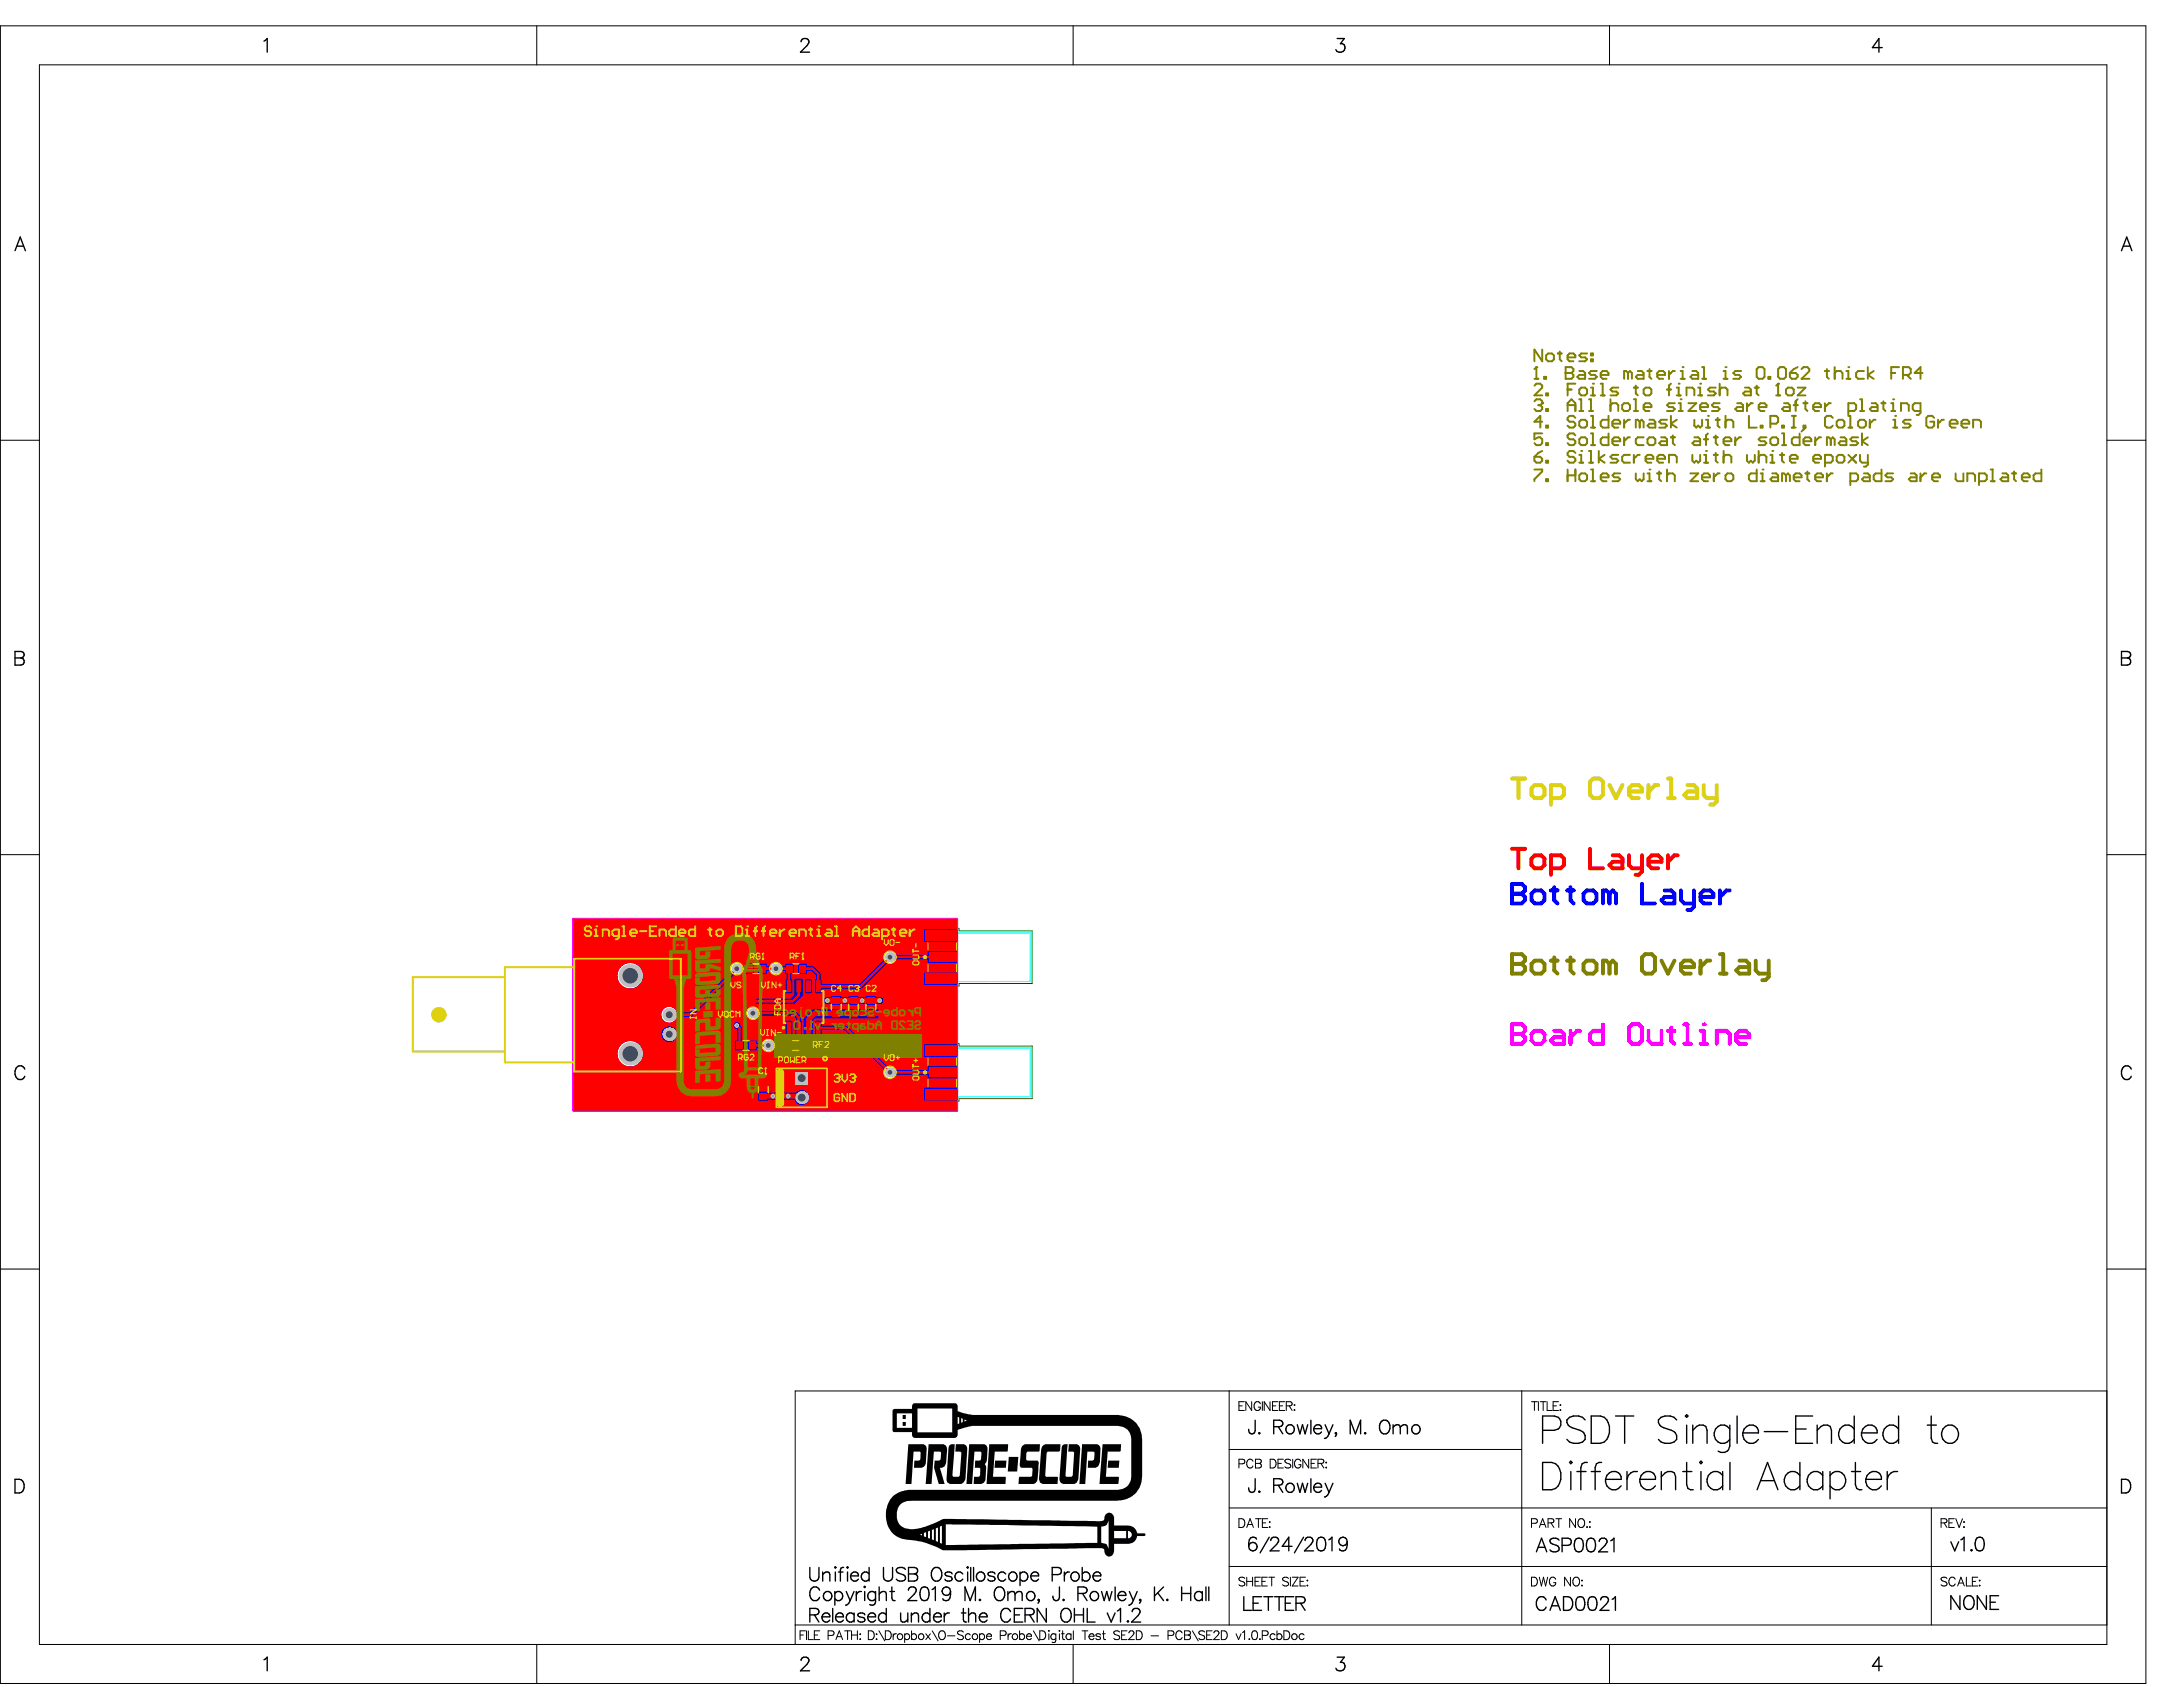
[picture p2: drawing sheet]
<svg xmlns="http://www.w3.org/2000/svg" width="279mm" height="216mm" viewBox="0 0 279 216" stroke-linecap="round" stroke-linejoin="round" font-family="sans-serif">
<g fill="none" stroke="#ff002a" stroke-width=".13">
<path d="M118.8 119.3l.3 .1 .2-.1-.1 .2 .1 .3-.2-.1-.3 .1 .1-.3zM119.8 119.3l.3 .1 .2-.1-.1 .2 .1 .3-.2-.1-.3 .1 .1-.3zM120.8 119.3l.2 .1 .3-.1-.1 .2 .1 .3-.3-.1-.2 .1 .1-.3zM121.8 119.3l.2 .1 .3-.1-.2 .2 .2 .3-.3-.1-.2 .1 .1-.3zM80.4 134.6h.5l-.2 .5zM80.4 124.6h.5l-.2 .5zM85.4 132.2l.3-.1 .2 .1-.1 .2 .1 .1-.2 .1-.3-.1 .1-.1zM85.4 129.7l.3-.1 .2 .1-.1 .2 .1 .1-.2 .1-.3-.1 .1-.1zM94.1 131l.2 .1 .3-.1-.2 .2 .2 .3-.3-.1-.2 .1 .1-.3zM102.4 137.7h.5v.5h-.5zM105.7 127.8l.2 .1 .2-.1-.1 .2 .1 .3-.2-.1-.2 .1 .1-.3zM107.9 127.8l.2 .1 .3-.1-.1 .2 .1 .3-.3-.1-.2 .1 .1-.3z"/>
<path d="M110.1 127.8l.2 .1 .3-.1-.1 .2 .1 .3-.3-.1-.2 .1 .1-.3zM112.3 127.8l.3 .1 .2-.1-.1 .2 .1 .3-.2-.1-.3 .1 .2-.3zM118.8 139.7l.3 .1 .2-.1-.1 .2 .1 .3-.2-.1-.3 .1 .1-.3zM118.8 134.3l.3 .1 .2-.1-.1 .2 .1 .3-.2-.1-.3 .1 .1-.3zM118.8 125.2l.3 .1 .2-.1-.1 .2 .1 .3-.2-.1-.3 .1 .1-.3zM119.8 139.7l.3 .1 .2-.1-.1 .2 .1 .3-.2-.1-.3 .1 .1-.3zM119.8 134.3l.3 .1 .2-.1-.1 .2 .1 .3-.2-.1-.3 .1 .1-.3zM119.8 125.2l.3 .1 .2-.1-.1 .2 .1 .3-.2-.1-.3 .1 .1-.3zM120.8 139.7l.2 .1 .3-.1-.1 .2 .1 .3-.3-.1-.2 .1 .1-.3zM120.8 134.3l.2 .1 .3-.1-.1 .2 .1 .3-.3-.1-.2 .1 .1-.3zM120.8 125.2l.2 .1 .3-.1-.1 .2 .1 .3-.3-.1-.2 .1 .1-.3zM121.8 134.3l.2 .1 .3-.1-.2 .2 .2 .3-.3-.1-.2 .1 .1-.3z"/>
<path d="M121.8 125.2l.2 .1 .3-.1-.2 .2 .2 .3-.3-.1-.2 .1 .1-.3zM121.8 139.7l.2 .1 .3-.1-.2 .2 .2 .3-.3-.1-.2 .1 .1-.3zM98.7 140l.2 .2 .3-.2-.2 .3 .2 .2-.3-.1-.2 .1 .1-.2zM99.7 140l.2 .2 .3-.2-.2 .3 .2 .2-.3-.1-.2 .1 .1-.2zM100.6 140l.3 .2 .2-.2-.1 .3 .1 .2-.2-.1-.3 .1 .2-.2zM102.4 140.2h.5v.5h-.5z"/>
<circle cx="94.3" cy="124" r=".25"/>
<circle cx="96.4" cy="129.7" r=".25"/>
<circle cx="98.3" cy="133.8" r=".25"/>
<circle cx="99.3" cy="124" r=".25"/>
<circle cx="113.9" cy="137.2" r=".25"/>
<circle cx="113.9" cy="122.5" r=".25"/>
</g>
<g fill="#a6968d">
<circle cx="94.3" cy="131.2" r=".15"/>
<circle cx="112.6" cy="128" r=".15"/>
<circle cx="110.3" cy="128" r=".15"/>
<circle cx="108.1" cy="128" r=".15"/>
<circle cx="105.9" cy="128" r=".15"/>
<circle cx="100.9" cy="140.3" r=".15"/>
<circle cx="99.9" cy="140.3" r=".15"/>
<circle cx="98.9" cy="140.3" r=".15"/>
<circle cx="119.1" cy="119.5" r=".15"/>
<circle cx="120.1" cy="119.5" r=".15"/>
<circle cx="121" cy="119.5" r=".15"/>
<circle cx="122" cy="119.5" r=".15"/>
<circle cx="119.1" cy="125.4" r=".15"/>
<circle cx="120.1" cy="125.4" r=".15"/>
<circle cx="121" cy="125.4" r=".15"/>
<circle cx="122" cy="125.4" r=".15"/>
<circle cx="119.1" cy="139.9" r=".15"/>
<circle cx="120.1" cy="139.9" r=".15"/>
<circle cx="121" cy="139.9" r=".15"/>
<circle cx="122" cy="139.9" r=".15"/>
<circle cx="122" cy="134.5" r=".15"/>
<circle cx="119.1" cy="134.5" r=".15"/>
<circle cx="121" cy="134.5" r=".15"/>
<circle cx="120.1" cy="134.5" r=".15"/>
</g>
<g fill="none" stroke="#000" stroke-width=".13">
<path d="M0 3.3h274.7v212.2h-274.7zM5 8.3h264.7v202.2h-264.7zM68.7 3.3v5M137.4 3.3v5M206 3.3v5M0 56.3h5M269.7 56.3h5M0 109.4h5M269.7 109.4h5M0 162.4h5M157.3 178v30M158.6 179.9h.4"/>
<path d="M159.3 179.4h-.7v1.1h.7M160.2 179.4v1.1l-.7-1.1v1.1M161.3 179.7a.41 .41 0 0 0-.5-.3 .41 .41 0 0 0-.3 .4v.3a.4 .4 0 0 0 .4 .4 .4 .4 0 0 0 .4-.4h-.3M161.6 179.4v1.1M162.6 179.4v1.1l-.8-1.1v1.1M162.9 179.9h.4M163.6 179.4h-.7v1.1h.7M163.7 179.9h.5M164.4 179.4h-.7v1.1h.7M164.6 179.9h.7l.1-.2-.1-.2-.2-.1h-.5v1.1M165 179.9l.4 .6M165.6 179.8h.1z"/>
<path d="M194.8 178v30M196 179.4h.8M196.4 179.4v1.1M196.9 179.4v1.1M197.1 179.4h.8M197.5 179.4v1.1M198 179.4v1.1h.7M198.8 179.9h.4M199.5 179.4h-.7v1.1h.7M199.7 179.8v.1zM269.7 178h-167.9v32.5M269.7 162.4h5"/>
<path d="M157.3 185.5h37.5M157.3 193h112.4M158.6 194.4h.3a.6 .6 0 0 1 .4 .5 .6 .6 0 0 1-.4 .6h-.3zM158.6 187.3h.5a.29 .29 0 0 0 .2-.3 .29 .29 0 0 0-.2-.3h-.5v1.2M159.6 195.5l.4-1.1 .4 1.1M159.7 195.1h.6M160.4 187a.41 .41 0 0 0-.5-.3 .41 .41 0 0 0-.3 .5v.2a.41 .41 0 0 0 .3 .5 .41 .41 0 0 0 .5-.3M160.7 194.4h.7M160.7 186.7h.5l.2 .2v.3l-.2 .1a.29 .29 0 0 1 .2 .3 .29 .29 0 0 1-.2 .3h-.5zM160.7 187.3h.5M161.1 194.4v1.1M161.6 194.9h.4"/>
<path d="M162.3 194.4h-.7v1.1h.7M162.5 195.4h.1zM162.5 194.7v.1zM162.6 186.7h.3a.6 .6 0 0 1 .4 .6 .6 .6 0 0 1-.4 .6h-.3zM163.6 187.3h.4M164.3 186.7h-.7v1.2h.7M165.2 186.9a.42 .42 0 0 0-.4-.2 .42 .42 0 0 0-.3 .3l.1 .2 .5 .2 .1 .3a.49 .49 0 0 1-.7 0M165.5 186.7v1.2M165.7 180.4v.1zM166.5 187a.41 .41 0 0 0-.5-.3 .41 .41 0 0 0-.3 .5v.2a.4 .4 0 0 0 .4 .5 .4 .4 0 0 0 .4-.5h-.3M167.5 186.7v1.2l-.8-1.2v1.2M167.8 187.3h.4"/>
<path d="M168.5 186.7h-.7v1.2h.7M168.7 187.3l.6-.1 .1-.1v-.2l-.2-.2h-.5v1.2M169.1 187.3l.3 .6M169.7 187.2h.1zM169.7 187.8v.1zM196 194.9h.5a.29 .29 0 0 0 .3-.2 .29 .29 0 0 0-.3-.3h-.5v1.1M197 195.5l.4-1.1 .5 1.1M197.2 195.1h.5M198.1 194.9l.7-.1 .1-.1-.1-.2-.2-.1h-.5v1.1M198.5 194.9l.4 .6M199.1 194.4h.8M199.5 194.4v1.1"/>
<path d="M199.7 180.4v.1zM201.6 194.4v1.1l-.7-1.1v1.1M202.2 194.4a.54 .54 0 0 1 .6 .3 .54 .54 0 0 1-.1 .6 .41 .41 0 0 1-.5 .2 .41 .41 0 0 1-.2-.4v-.5zM203.1 195.4h.1zM203.4 195.4h.1zM203.5 194.7v.1zM247.2 193v15M248.4 194.9l.7-.1 .1-.1-.1-.2-.2-.1h-.5v1.1M248.8 194.9l.4 .6M249.4 194.9h.5M250.1 194.4h-.7v1.1h.7M250.3 194.4l.4 1.1 .5-1.1"/>
<path d="M251.3 194.8h.1zM251.3 195.4h.1zM68.7 210.5v5M101.8 208h167.9M102.4 209.2h.4M103.1 208.7h-.7v1.1M103.2 208.7v1.1M103.5 208.7v1.1h.6M104.2 209.2h.5M104.9 208.7h-.7v1.1h.7M106 209.3h.5a.29 .29 0 0 0 .2-.3 .29 .29 0 0 0-.2-.3h-.5v1.1M107 209.8l.4-1.1 .4 1.1"/>
<path d="M107.2 209.5h.5M108.1 208.7h.8M108.5 208.7v1.1M109 209.2h.7M109 208.7v1.1M109.7 208.7v1.1M110 209.1h.2zM110 209.8h.2zM111.1 208.7h.4a.6 .6 0 0 1 .4 .6 .6 .6 0 0 1-.4 .5h-.4zM112.1 209.1h.1zM112.2 209.7v.1zM112.5 208.7l.7 1.3"/>
<path d="M113.3 208.7h.4a.6 .6 0 0 1 .4 .6 .6 .6 0 0 1-.4 .5h-.4zM114.3 209.1v.7M114.7 209.1a.36 .36 0 0 0-.4 .3M115.8 209.2a.36 .36 0 0 1 .5 0 .36 .36 0 0 1 0 .5 .36 .36 0 0 1-.5 0M115.8 209.1v1.1M116.7 209.2a.36 .36 0 0 1 .5 0 .36 .36 0 0 1 0 .5 .36 .36 0 0 1-.5 0M116.7 208.7v1.1M118.5 209.1l.6 .7M119.1 209.1l-.6 .7M119.3 208.7l.8 1.3M120.2 208.9a.41 .41 0 0 1 .5-.2 .41 .41 0 0 1 .3 .4v.3a.43 .43 0 0 1-.4 .4 .43 .43 0 0 1-.5-.4zM121.3 209.4h.9"/>
<path d="M123.3 208.9a.42 .42 0 0 0-.4-.2 .42 .42 0 0 0-.3 .3l.1 .1 .5 .3 .1 .3a.49 .49 0 0 1-.7 0M124.2 209.2a.36 .36 0 0 0-.5 0 .36 .36 0 0 0 0 .5 .36 .36 0 0 0 .5 0M125.4 209.2a.36 .36 0 0 1 .5 0 .36 .36 0 0 1 0 .5 .36 .36 0 0 1-.5 0M125.4 209.1v1.1M126.3 209.4a.35 .35 0 0 0 .2 .4 .35 .35 0 0 0 .4-.1M126.3 209.2a.31 .31 0 0 1 .4-.1 .31 .31 0 0 1 .2 .3h-.6zM128 209.3h.5a.29 .29 0 0 0 .3-.3 .29 .29 0 0 0-.3-.3h-.5v1.1M129 209.1v.7M129.5 209.1a.36 .36 0 0 0-.5 .3M130.5 209.2a.36 .36 0 0 1 .5 0 .36 .36 0 0 1 0 .5 .36 .36 0 0 1-.5 0M130.5 208.7v1.1M131.4 209.4a.35 .35 0 0 0 .2 .4 .35 .35 0 0 0 .4-.1"/>
<path d="M131.4 209.2a.31 .31 0 0 1 .4-.1 .31 .31 0 0 1 .2 .3h-.6zM132.3 208.7l.7 1.3M133.1 208.7h.4a.6 .6 0 0 1 .3 .6 .6 .6 0 0 1-.3 .5h-.4zM134.2 208.7h.1zM134.2 209.1v.7M135.1 209.2a.36 .36 0 0 0-.5 0 .36 .36 0 0 0 0 .5 .36 .36 0 0 0 .5 0M135.1 209.1v.8a.29 .29 0 0 1-.1 .3 .29 .29 0 0 1-.3 0M135.5 208.7h.1zM135.6 209.1v.7M135.8 209.1h.4M136 208.7v.9l.1 .2h.2M137.1 209.2a.36 .36 0 0 0-.6 0 .36 .36 0 0 0 0 .5 .36 .36 0 0 0 .6 0"/>
<path d="M137.1 209.1v.7M137.4 210.5v5M137.4 208.7v1.1M138.5 208.7h.7M138.9 208.7v1.1M139.4 209.4a.35 .35 0 0 0 .2 .4 .35 .35 0 0 0 .4-.1M139.5 209.1h.4l.1 .3h-.6zM140.8 209.2a.34 .34 0 0 0-.5 0v.2l.5 .1v.2a.34 .34 0 0 1-.5 0M141.1 209.1h.4M141.2 208.7v.9l.1 .2h.2M143.3 208.9a.42 .42 0 0 0-.4-.2 .42 .42 0 0 0-.3 .3l.1 .1 .5 .3 .1 .3a.49 .49 0 0 1-.7 0M143.6 209.2h.4"/>
<path d="M144.2 208.7h-.6v1.1h.6M144.5 209l.2-.3 .4 .1a.35 .35 0 0 1-.1 .5l-.6 .5h.8M145.4 208.7h.4a.6 .6 0 0 1 .4 .6 .6 .6 0 0 1-.4 .5h-.4zM147.3 209.4h1M149.5 209.3h.5a.29 .29 0 0 0 .3-.3 .29 .29 0 0 0-.3-.3h-.5v1.1M151.3 209a.41 .41 0 0 0-.5-.3 .41 .41 0 0 0-.3 .4v.3a.41 .41 0 0 0 .3 .4 .41 .41 0 0 0 .5-.2M151.6 208.7h.5l.2 .1v.3l-.2 .1a.29 .29 0 0 1 .3 .3 .29 .29 0 0 1-.3 .3h-.5zM151.6 209.2h.5M152.6 208.7l.8 1.3M154.2 208.9a.42 .42 0 0 0-.4-.2 .42 .42 0 0 0-.4 .3l.1 .1 .6 .3 .1 .3a.49 .49 0 0 1-.8 0M154.4 209.2h.5M155.1 208.7h-.7v1.1h.7"/>
<path d="M155.4 209l.2-.3 .4 .1a.35 .35 0 0 1-.1 .5l-.6 .5h.8M156.3 208.7h.4a.6 .6 0 0 1 .4 .6 .6 .6 0 0 1-.4 .5h-.4zM157.3 200.5h112.4M158.2 209.1l.3 .7 .3-.7M159 208.9l.3-.2v1.1M159.3 202a.42 .42 0 0 0-.4-.2 .42 .42 0 0 0-.3 .3l.1 .2 .5 .2 .1 .3a.49 .49 0 0 1-.7 0M159.6 202.4h.7M159.6 201.8v1.2M159.9 209.7v.1zM160.3 201.8v1.2M160.4 208.8a.36 .36 0 0 1 .5 .1 .57 .57 0 0 1-.4 .9 .72 .72 0 0 1-.1-1zM160.6 202.4h.5"/>
<path d="M161.3 209.7v.1zM161.3 201.8h-.7v1.2h.7M161.5 202.4h.4M161.6 209.3h.4a.29 .29 0 0 0 .3-.3 .29 .29 0 0 0-.3-.3h-.4v1.1M162.2 201.8h-.7v1.2h.7M162.4 201.8h.7M162.8 201.8v1.2M163.2 209.2a.36 .36 0 0 0-.5 0 .36 .36 0 0 0 0 .5 .36 .36 0 0 0 .5 0M163.4 209.2a.36 .36 0 0 1 .6 0 .36 .36 0 0 1 0 .5 .36 .36 0 0 1-.6 0M163.4 208.7v1.1M164.3 208.7h.4a.6 .6 0 0 1 .4 .6 .6 .6 0 0 1-.4 .5h-.4zM164.9 202a.42 .42 0 0 0-.4-.2 .42 .42 0 0 0-.3 .3l.1 .2 .5 .2 .1 .3a.49 .49 0 0 1-.7 0"/>
<path d="M165.2 201.8v1.2M165.4 201.8h.7l-.7 1.2h.7M166.4 202.4h.4M166.9 209.2a.36 .36 0 0 0-.5 0 .36 .36 0 0 0 0 .5 .36 .36 0 0 0 .5 0M167.1 201.8h-.7v1.2h.7M167.3 202.3h.1zM167.3 202.9h.1zM196 201.8h.4a.6 .6 0 0 1 .4 .6 .6 .6 0 0 1-.4 .6h-.4zM197 201.8l.3 1.2 .2-1.2 .3 1.2 .3-1.2M199.1 202.1a.41 .41 0 0 0-.5-.3 .41 .41 0 0 0-.3 .5v.2a.4 .4 0 0 0 .4 .5 .4 .4 0 0 0 .4-.5h-.3M201 201.8v1.2l-.7-1.2v1.2M201.4 202a.41 .41 0 0 1 .5-.1 .41 .41 0 0 1 .3 .4v.2a.43 .43 0 0 1-.5 .5 .43 .43 0 0 1-.4-.5z"/>
<path d="M202.4 202.3h.1zM202.4 202.9h.1zM206 210.5v5M249.2 202a.42 .42 0 0 0-.4-.2 .42 .42 0 0 0-.4 .3l.1 .2 .6 .2 .1 .3a.49 .49 0 0 1-.8 0M250.2 202.1a.41 .41 0 0 0-.4-.3 .41 .41 0 0 0-.4 .5v.2a.41 .41 0 0 0 .4 .5 .41 .41 0 0 0 .4-.3M250.6 203l.4-1.2 .4 1.2M250.7 202.6h.6M251.7 201.8v1.2h.6M252.4 202.4h.5M253.1 201.8h-.7v1.2h.7M253.3 202.3h.1zM253.4 202.9v.1z"/>
<circle cx="115.2" cy="209.5" r=".37"/>
<circle cx="117.9" cy="209.5" r=".37"/>
<circle cx="124.8" cy="209.5" r=".37"/>
<circle cx="129.9" cy="209.5" r=".37"/>
<circle cx="165.7" cy="209.5" r=".37"/>
</g>
<g fill="none" stroke="#000" stroke-width=".17">
<path d="M33.8 5.3l.4-.4v1.8M102.5 5.3l.2-.3 .5-.1a.43 .43 0 0 1 .2 .7l-.9 1.1h1.1M171.1 4.9h1l-.5 .7a.56 .56 0 0 1 .6 .6 .56 .56 0 0 1-.8 .5l-.3-.1-.1-.3M240.9 6.1h-1.2l.8-1.2v1.8M1.9 32.1l.7-1.8 .7 1.8M2.2 31.5h.8M271.5 32.1l.7-1.8 .7 1.8M271.8 31.5h.8M1.9 83.4l1 .1a.4 .4 0 0 1 0 .6l-.2 .1a.46 .46 0 0 1 .4 .5 .46 .46 0 0 1-.4 .4h-.8zM1.9 84.2h.8M271.5 83.4l1 .1a.4 .4 0 0 1 0 .6l-.2 .1a.46 .46 0 0 1 .4 .5 .46 .46 0 0 1-.4 .4h-.8zM271.5 84.2h.8"/>
<path d="M3.2 136.8a.64 .64 0 0 0-.8-.4 .64 .64 0 0 0-.5 .7 .76 .76 0 0 0 .2 .8 .76 .76 0 0 0 .8 .2l.3-.4M272.8 136.8a.64 .64 0 0 0-.8-.4 .64 .64 0 0 0-.5 .7 .76 .76 0 0 0 .2 .8 .76 .76 0 0 0 .8 .2l.3-.4M1.9 189.3h.6a.93 .93 0 0 1 .6 .9 .93 .93 0 0 1-.6 .9h-.6zM160.6 181.8v1.3v.2a.4 .4 0 0 1-.7 0l-.1-.4M160.6 189.2v1.4v.2a.4 .4 0 0 1-.7 0l-.1-.4M160.8 197a.51 .51 0 0 0-.7-.2l-.2 .3-.1 .8M161.1 190.9l.1-.1 .1 .1-.1 .1zM161.1 183.4l.1-.1 .1 .1-.1 .1zM162.4 196.7l-1.1 2M162.6 197.1l.2-.3 .5-.1a.43 .43 0 0 1 .3 .7l-1 1.1h1.1M163 182.6l1-.1a.4 .4 0 0 0 0-.7h-1v1.7M163 190.1l1-.1a.4 .4 0 0 0 0-.7l-1-.1v1.8"/>
<path d="M163.6 190.1l.6 .9M163.6 182.6l.6 .9M165.4 197.9h-1.3l.9-1.2v1.8M166 189.8l.4 1.2 .3-1.2 .3 1.2 .4-1.2M166 182.3l.4 1.2 .3-1.2 .3 1.2 .4-1.2M166.8 196.7l-1.1 2M167 197.1l.2-.3 .5-.1a.43 .43 0 0 1 .3 .7l-1 1.1h1.1M167.8 181.8v1.7M167.8 189.2v1.8M168.1 190.3a.55 .55 0 0 0 .4 .6 .55 .55 0 0 0 .6-.2M168.1 182.8a.55 .55 0 0 0 .4 .7 .55 .55 0 0 0 .6-.2M168.2 190.1a.48 .48 0 0 1 .6-.3 .48 .48 0 0 1 .3 .5h-1z"/>
<path d="M168.2 182.6a.48 .48 0 0 1 .6-.3 .48 .48 0 0 1 .3 .5h-1zM168.8 196.8a.57 .57 0 0 1 .8 .3 1.44 1.44 0 0 1-.2 1.3 .57 .57 0 0 1-.8-.3 1.44 1.44 0 0 1 .2-1.3zM169.6 189.8l.5 1.2M169.6 182.3l.5 1.2M170.1 197.1l.4-.4v1.8M170.1 191a.67 .67 0 0 1-.6 .6M170.1 183.5a.67 .67 0 0 1-.6 .6M170.6 189.8l-.5 1.2M170.6 182.3l-.5 1.2M170.9 183.4l.1-.1 .1 .1-.1 .1zM171.1 183.4l-.2 .4M172.4 197.3a.89 .89 0 0 1-.5 1.2l-.4-.1-.1-.2"/>
<path d="M172.8 183.5v-1.7l.7 1.7 .6-1.7v1.7M174.6 183.4l.1-.1 .1 .1-.1 .1zM176.7 182a.64 .64 0 0 1 .8-.2 .64 .64 0 0 1 .4 .6 .76 .76 0 0 1-.2 .9 .76 .76 0 0 1-.8 .1 1.08 1.08 0 0 1-.2-1.4zM178.3 182.7l.4-.4 .4 .1 .1 .3M178.3 182.3v1.2M179.2 182.7l.4-.4 .5 .1v1.1M179.2 182.7v.8M196.6 198.6l.7-1.7 .7 1.7M196.9 198h.8M197.4 183.1h1.5a.92 .92 0 0 0 .9-1 .92 .92 0 0 0-.9-.9h-1.5v3.5M197.4 187.2h1.2a1.46 1.46 0 0 1 1.2 1.3 2.12 2.12 0 0 1-.7 2l-.5 .2h-1.2zM199.5 197.1a.77 .77 0 0 0-1.1 0 .45 .45 0 0 0 .3 .5l.5 .2a.43 .43 0 0 1 .3 .3 .43 .43 0 0 1-.1 .4 .8 .8 0 0 1-1-.1"/>
<path d="M199.9 197.8h.8a.46 .46 0 0 0 .4-.5 .46 .46 0 0 0-.4-.4h-.8v1.7M200.9 187.2l.1-.2 .2 .2-.2 .1zM201 188.3v2.4M201.7 196.9a.57 .57 0 0 1 .9 .3 1.44 1.44 0 0 1-.2 1.3 .57 .57 0 0 1-.8-.2 1.44 1.44 0 0 1 .1-1.4zM201.8 188.3h1.2M202.9 181.7a1.53 1.53 0 0 0-2.4 0 .89 .89 0 0 0 .7 1l1 .4a.95 .95 0 0 1 .7 1.1 1.53 1.53 0 0 1-2.4 0M203.2 187.2h-.4l-.3 .1-.2 .5v2.9M203.3 196.9a.57 .57 0 0 1 .8 .3 1.44 1.44 0 0 1-.1 1.3 .57 .57 0 0 1-.9-.2 1.44 1.44 0 0 1 .2-1.4zM203.7 181.2h1.1a1.46 1.46 0 0 1 1.2 1.4 2.12 2.12 0 0 1-.7 1.9l-.5 .2h-1.1zM203.7 188.3h1.1M204.7 197.3l.2-.4h.4a.43 .43 0 0 1 .3 .6l-1 1.1h1.2M205 187.2h-.3l-.4 .1-.1 .5v2.9"/>
<path d="M205.5 189.3a1.1 1.1 0 0 0 .6 1.3 1.1 1.1 0 0 0 1.4-.4M205.7 188.8a.96 .96 0 0 1 1.1-.5 .96 .96 0 0 1 .7 1h-2zM206.2 197.2l.4-.3v1.7M206.8 181.2h2.3M207.9 181.2v3.5M208.2 188.3v2.4M209.6 188.3a1.12 1.12 0 0 0-1.4 1M209.9 189.3a1.1 1.1 0 0 0 .6 1.3 1.1 1.1 0 0 0 1.4-.4M210 188.8a.96 .96 0 0 1 1.2-.5 .96 .96 0 0 1 .7 1h-2zM212.6 189l.5-.5 .4-.2h.5l.3 .2 .2 .5v1.7M212.6 188.3v2.4M214.6 181.7a1.53 1.53 0 0 0-2.3 0 .89 .89 0 0 0 .6 1l1 .4a.95 .95 0 0 1 .7 1.1 1.53 1.53 0 0 1-2.3 0"/>
<path d="M215.4 188.3h1.1M215.7 181.2l.2-.1 .1 .1-.1 .2zM215.9 182.4v2.3M215.9 187.2v2.8l.1 .5 .4 .2h.3M216.7 182.4v2.3M216.7 183.1l.5-.5 .3-.2h.5l.3 .2 .2 .5v1.6M217.5 187.2l.2-.2 .2 .2-.2 .1zM217.7 188.3v2.4M220.5 188.8a1.13 1.13 0 0 0-1.6-.2 1.13 1.13 0 0 0-.2 1.6 1.06 1.06 0 0 0 1.8 0M220.5 188.3v2.4M221.4 182.9a1.13 1.13 0 0 0-1.6-.3 1.13 1.13 0 0 0-.2 1.6 1.06 1.06 0 0 0 1.8 0M221.4 182.4v2.6a.92 .92 0 0 1-.5 .8 .92 .92 0 0 1-1-.1"/>
<path d="M221.4 187.2v3.5M222.3 181.2v3.5M223.1 183.4a1.1 1.1 0 0 0 .6 1.2 1.1 1.1 0 0 0 1.4-.4M223.2 182.9a.96 .96 0 0 1 1.2-.5 .96 .96 0 0 1 .7 1h-2zM224.9 190.7l1.3-3.5 1.4 3.5M225.4 189.5h1.7M225.8 183.2h3M229.8 182.9h1.4M230.4 188.8a1.13 1.13 0 0 0-1.6-.2 1.13 1.13 0 0 0-.3 1.6 1.06 1.06 0 0 0 1.9 0M230.4 187.2v3.5M232 181.2h-2.2v3.5h2.2M232.6 183.1l.5-.5 .3-.2h.5l.3 .2 .2 .5v1.6"/>
<path d="M232.6 182.4v2.3M233.3 188.8a1.13 1.13 0 0 0-1.6-.2 1.13 1.13 0 0 0-.2 1.6 1.06 1.06 0 0 0 1.8 0M233.3 188.3v2.4M234.2 188.8a1.13 1.13 0 0 1 1.6-.2 1.13 1.13 0 0 1 .3 1.6 1.06 1.06 0 0 1-1.9 0M234.2 188.3v3.5M237 188.3h1.1M237.3 182.9a1.13 1.13 0 0 0-1.6-.3 1.13 1.13 0 0 0-.2 1.6 1.06 1.06 0 0 0 1.8 0M237.3 181.2v3.5M237.5 187.2v2.8l.1 .5 .4 .2h.3M238.3 183.4a1.1 1.1 0 0 0 .6 1.2 1.1 1.1 0 0 0 1.3-.4M238.4 182.9a.96 .96 0 0 1 1.1-.5 .96 .96 0 0 1 .7 1h-1.9zM238.8 189.3a1.1 1.1 0 0 0 .7 1.3 1.1 1.1 0 0 0 1.3-.4"/>
<path d="M239 188.8a.96 .96 0 0 1 1.1-.5 .96 .96 0 0 1 .7 1h-2zM241.5 188.3v2.4M242.9 188.3a1.12 1.12 0 0 0-1.4 1M243 182.9a1.13 1.13 0 0 0-1.6-.3 1.13 1.13 0 0 0-.2 1.6 1.06 1.06 0 0 0 1.8 0M243 181.2v3.5M246.7 182.4h1.1M247.2 181.2v2.8l.1 .5 .4 .2h.3M248.7 182.9a1.13 1.13 0 0 1 1.6-.3 1.13 1.13 0 0 1 .2 1.6 1.13 1.13 0 0 1-1.6 .3 1.13 1.13 0 0 1-.2-1.6zM249.7 197.3l.5 1.2 .5-1.2M251 197.1l.4-.4v1.8M252.2 198.4l.1-.1 .1 .1-.1 .1zM253 196.8a.57 .57 0 0 1 .9 .3 1.44 1.44 0 0 1-.2 1.3 .57 .57 0 0 1-.8-.3 1.44 1.44 0 0 1 .1-1.3z"/>
<path d="M271.5 189.3h.6a.93 .93 0 0 1 .6 .9 .93 .93 0 0 1-.6 .9h-.6zM33.8 212.4l.4-.3v1.7M102.5 212.5l.2-.3 .5-.1a.43 .43 0 0 1 .2 .6l-.9 1.1h1.1M103.6 200.6v1.2a.59 .59 0 0 0 .6 .6 .59 .59 0 0 0 .6-.6v-1.2M103.6 206.7l1-.1a.4 .4 0 0 0 0-.7l-1-.1v1.8M104.2 206.7l.6 .9M104.9 203.5a.64 .64 0 0 0-.7-.4 .64 .64 0 0 0-.6 .7 .76 .76 0 0 0 .2 .8 .76 .76 0 0 0 .8 .2l.3-.4M105.2 206.9a.55 .55 0 0 0 .3 .6 .55 .55 0 0 0 .7-.2M105.3 201.5l.4-.3 .4 .1 .1 1M105.3 201.2v1.1M105.5 206.5a.46 .46 0 0 1 .5 0 .46 .46 0 0 1 .2 .4h-1zM106.6 205.8v1.8"/>
<path d="M106.8 200.6l.1-.1 .1 .1-.1 .1zM106.9 203.9a.56 .56 0 0 1 .8-.1 .56 .56 0 0 1 0 .9 .56 .56 0 0 1-.8-.1M106.9 203.7v1.7M106.9 201.2v1.1M106.9 206.9a.55 .55 0 0 0 .4 .6 .55 .55 0 0 0 .6-.2M107 206.7a.48 .48 0 0 1 .6-.3 .48 .48 0 0 1 .3 .5h-1zM107.3 201.2h.6M108 200.6l-.4 .1v.2v1.4M108.3 203.7l.5 1.1M108.4 200.6l.1-.1 .1 .1-.1 .1zM108.5 201.2v1.1M108.8 204.8a.67 .67 0 0 1-.6 .6"/>
<path d="M108.9 201.7a.55 .55 0 0 0 .3 .6 .55 .55 0 0 0 .7-.2M108.9 201.4a.48 .48 0 0 1 .6-.2 .48 .48 0 0 1 .4 .5h-1zM109.3 203.7l-.5 1.1M109.3 206.7a.56 .56 0 0 0-.8-.1 .56 .56 0 0 0 0 .8 .56 .56 0 0 0 .8-.1M109.3 206.4v1.2M109.6 203.7v1.1M110.3 203.7a.56 .56 0 0 0-.7 .5M110.6 203.1l.1-.1 .1 .1-.1 .1zM110.7 203.7v1.1M110.7 206.7a.53 .53 0 0 0-.9 0l.2 .2 .6 .2 .1 .2a.53 .53 0 0 1-.9 0M111.1 206.9a.55 .55 0 0 0 .3 .6 .55 .55 0 0 0 .7-.2M111.2 201.4a.56 .56 0 0 0-.8 0 .56 .56 0 0 0 0 .8 .56 .56 0 0 0 .8-.1"/>
<path d="M111.2 200.6v1.7M111.3 206.5a.46 .46 0 0 1 .5 0 .46 .46 0 0 1 .3 .4h-1zM112.1 203.9a.56 .56 0 0 0-.9-.1 .56 .56 0 0 0 0 .9 .56 .56 0 0 0 .9-.1M112.1 203.7v1.3a.46 .46 0 0 1-.3 .4 .46 .46 0 0 1-.5-.1M112.5 204l.4-.3 .5 .1v1M112.5 203.1v1.7M113.1 200.6v1.2a.59 .59 0 0 0 .6 .6 .59 .59 0 0 0 .5-.6v-1.2M113.4 205.8v1.8M113.4 206.7a.56 .56 0 0 0-.8-.1 .56 .56 0 0 0 0 .8 .56 .56 0 0 0 .8-.1M113.9 203.7h.6M114.1 203.1v1.4l.1 .3h.4M115.3 206.4l.1 1.1 .4 .1 .4-.3"/>
<path d="M115.9 200.9a.77 .77 0 0 0-1.2 0 .45 .45 0 0 0 .4 .4l.5 .2a.43 .43 0 0 1 .3 .3 .43 .43 0 0 1-.2 .5 .8 .8 0 0 1-1-.2M116.2 206.4v1.2M116.3 203.5l.1-.3 .5-.1a.43 .43 0 0 1 .3 .7l-1 1h1.2M116.3 200.6l1 .1a.4 .4 0 0 1 0 .6l-.3 .1a.46 .46 0 0 1 .5 .5 .46 .46 0 0 1-.5 .4h-.7zM116.3 201.4h.7M116.6 206.8l.5-.4 .4 .1 .1 1.1M116.6 206.4v1.2M118 203.2a.57 .57 0 0 1 .8 .2 1.44 1.44 0 0 1-.1 1.4 .57 .57 0 0 1-.9-.3 1.44 1.44 0 0 1 .2-1.3zM119 206.7a.56 .56 0 0 0-.8-.1 .56 .56 0 0 0 0 .8 .56 .56 0 0 0 .8-.1M119 205.8v1.8M119.3 203.4l.4-.3v1.7M119.4 200.9a.64 .64 0 0 1 .7-.3 .64 .64 0 0 1 .4 .7 .76 .76 0 0 1-.1 .8 .76 .76 0 0 1-.9 .2 1.08 1.08 0 0 1-.1-1.4z"/>
<path d="M119.5 206.9a.55 .55 0 0 0 .3 .6 .55 .55 0 0 0 .7-.2M119.7 206.5a.46 .46 0 0 1 .5 0 .46 .46 0 0 1 .3 .4h-1zM120.9 206.4v1.2M121.5 206.4a.56 .56 0 0 0-.6 .5M121.7 203.7a.89 .89 0 0 1-.5 1.1h-.5v-.2M121.9 201.4a.53 .53 0 0 0-1 0l.1 .2 .8 .2 .1 .3a.53 .53 0 0 1-1 0M123.1 206.4h.5M123.2 201.4a.56 .56 0 0 0-.8 0 .56 .56 0 0 0 0 .8 .56 .56 0 0 0 .8-.1M123.3 205.8v1.5l.1 .2 .3 .1M123.5 204.8v-1.7l.7 1.7 .6-1.7v1.7M123.8 200.6v-.1l.1 .1-.1 .1zM123.8 201.2v1.1"/>
<path d="M124 206.8l.4-.4 .4 .1 .1 1.1M124 205.8v1.8M124.2 200.6v1.7M124.6 200.6v1.7M125.3 204.8l.1-.1 .1 .1h-.1zM125.3 206.9a.55 .55 0 0 0 .4 .6 .55 .55 0 0 0 .6-.2M125.6 206.5a.46 .46 0 0 1 .5 0 .46 .46 0 0 1 .2 .4h-1zM127.4 201.4a.53 .53 0 0 0-1 0l.3 .3 .6 .1 .1 .3a.53 .53 0 0 1-1 0M127.4 203.3a.64 .64 0 0 1 .8-.2 .64 .64 0 0 1 .4 .7 .76 .76 0 0 1-.2 .8 .76 .76 0 0 1-.8 .2 1.08 1.08 0 0 1-.2-1.5zM128.7 201.4a.56 .56 0 0 0-.8 0 .56 .56 0 0 0 0 .8 .56 .56 0 0 0 .8-.1M129 204l.4-.3 .4 .1 .1 .2M129 203.7v1.1"/>
<path d="M129.3 206.3a.64 .64 0 0 0-.7-.5 .64 .64 0 0 0-.5 .7 .76 .76 0 0 0 .1 .8 .76 .76 0 0 0 .9 .2l.2-.3M129.8 206.7h.7M129.9 204l.4-.3 .4 .1 .1 1M129.9 204v.8M130.6 201.4a.56 .56 0 0 1 .8 0 .56 .56 0 0 1 0 .8 .56 .56 0 0 1-.8-.1M130.6 201.2v1.7M130.9 205.8h-1.1v1.8h1.1M131.2 206.7l1-.1a.4 .4 0 0 0 0-.7l-1-.1v1.8M131.8 206.7l.6 .9M131.9 201.7a.55 .55 0 0 0 .4 .6 .55 .55 0 0 0 .6-.2M132 201.4a.48 .48 0 0 1 .6-.2 .48 .48 0 0 1 .3 .5h-1zM132.9 204.7l.1 .1h-.1h-.1z"/>
<path d="M133 204.8l-.2 .4M133.9 205.8v1.8l-1.1-1.8v1.8M134.7 201.5h.7a.46 .46 0 0 0 .5-.4 .46 .46 0 0 0-.5-.5h-.7v1.7M135.6 203.1v1.3l-.1 .3a.4 .4 0 0 1-.7 0v-.4M135.9 206.1a.64 .64 0 0 1 .8-.2 .64 .64 0 0 1 .4 .6 .76 .76 0 0 1-.2 .8 .76 .76 0 0 1-.8 .2 1.08 1.08 0 0 1-.2-1.4zM136.1 204.7l.1 .1h-.1h-.1zM136.2 201.2v1.1M136.9 201.2a.56 .56 0 0 0-.7 .5M137.5 206.7h1.2M137.5 205.8v1.8M138 203.9l1-.1a.4 .4 0 0 0 0-.6l-1-.1v1.7M138.5 201.4a.56 .56 0 0 1 .8 0 .56 .56 0 0 1 0 .8 .56 .56 0 0 1-.8-.1"/>
<path d="M138.5 200.6v1.7M138.5 203.9l.6 .9M138.7 205.8v1.8M139.2 205.8v1.8h1M139.9 201.7a.55 .55 0 0 0 .3 .6 .55 .55 0 0 0 .7-.2M140 201.4a.48 .48 0 0 1 .5-.2 .48 .48 0 0 1 .4 .5h-1zM141 203.7l.3 1.1 .4-1.1 .3 1.1 .3-1.1M141.7 206.4l.5 1.2 .5-1.2M142.7 203.1v1.7M143 206.2l.4-.4v1.8M143.1 204.2a.55 .55 0 0 0 .3 .6 .55 .55 0 0 0 .7-.2M143.2 203.9a.48 .48 0 0 1 .5-.2 .48 .48 0 0 1 .4 .5h-1z"/>
<path d="M144.4 207.4v.1v.1l-.1-.1zM144.5 203.7l.5 1.1M144.9 206.3l.2-.4 .5-.1a.43 .43 0 0 1 .2 .7l-1 1.1h1.2M145 204.8a.67 .67 0 0 1-.5 .6M145.5 203.7l-.5 1.1M145.9 204.7l.1 .1h-.1h-.1zM146 204.8l-.2 .4M147.8 203.1v1.7M148.2 203.8l.7 1M148.9 203.1l-1.1 1.2M149.3 204.8l.1-.1 .1 .1h-.1zM151.2 203.9h1.2"/>
<path d="M151.2 203.1v1.7M152.4 203.1v1.7M153.9 203.9a.56 .56 0 0 0-.8-.1 .56 .56 0 0 0 0 .9 .56 .56 0 0 0 .8-.1M153.9 203.7v1.1M154.3 203.1v1.7M154.7 203.1v1.7M159.2 204.3v1.8h1M160.4 205.2h.6M161.5 204.3h-1.1v1.8h1.1M161.8 204.3h1.1M162.3 204.3v1.8M163.1 204.3h1.2"/>
<path d="M163.7 204.3v1.8M164.5 205.2h.7M165.6 204.3h-1.1v1.8h1.1M165.9 205.2l1-.1a.4 .4 0 0 0 0-.7l-1-.1v1.8M166.5 205.2l.5 .9M171.1 212.1h1l-.5 .6a.56 .56 0 0 1 .6 .7 .56 .56 0 0 1-.8 .4l-.3-.1-.1-.2M197.9 204.8a.64 .64 0 0 0-.7-.5 .64 .64 0 0 0-.6 .7 .76 .76 0 0 0 .2 .8 .76 .76 0 0 0 .8 .2l.3-.3M198.4 206.1l.6-1.8 .7 1.8M198.6 205.5h.9M200.1 204.3h.6a.93 .93 0 0 1 .6 .9 .93 .93 0 0 1-.6 .9h-.6zM201.9 204.4a.57 .57 0 0 1 .9 .3 1.44 1.44 0 0 1-.2 1.3 .57 .57 0 0 1-.8-.2 1.44 1.44 0 0 1 .1-1.4zM203.5 204.4a.57 .57 0 0 1 .8 .3 1.44 1.44 0 0 1-.2 1.3 .57 .57 0 0 1-.8-.2 1.44 1.44 0 0 1 .2-1.4z"/>
<path d="M204.9 204.8l.1-.4 .5-.1a.43 .43 0 0 1 .3 .7l-1 1.1h1.1M206.3 204.7l.5-.4v1.8M240.9 213.2h-1.2l.8-1.1v1.7M250.9 204.2v1.8l-1.2-1.8v1.8M251.5 204.5a.64 .64 0 0 1 .7-.3 .64 .64 0 0 1 .5 .7 .76 .76 0 0 1-.2 .8 .76 .76 0 0 1-.8 .2 1.08 1.08 0 0 1-.2-1.4zM254.2 204.2v1.8l-1.1-1.8v1.8M254.7 205.1h.7M255.8 204.2h-1.1v1.8h1.1"/>
<circle cx="160.4" cy="197.9" r=".54"/>
<circle cx="165.1" cy="182.9" r=".57"/>
<circle cx="165.1" cy="190.4" r=".57"/>
<circle cx="171.9" cy="197.3" r=".54"/>
<circle cx="181.2" cy="182.9" r=".58"/>
<circle cx="105.9" cy="204.3" r=".58"/>
<circle cx="121.1" cy="203.6" r=".54"/>
<circle cx="125.5" cy="201.8" r=".58"/>
<circle cx="129.6" cy="201.8" r=".58"/>
<circle cx="131.9" cy="204.3" r=".58"/>
<circle cx="137.6" cy="201.8" r=".58"/>
<circle cx="140" cy="204.2" r=".58"/>
</g>
<path d="M114.3 180.4l-.1 2.7 .1 .1 2.4 .1 .1 .5 .3 .2h5.1l.3-.2 .1-.8 1.8-.5h18.5a1.66 1.66 0 0 1 1.9 1.5v4.8a1.7 1.7 0 0 1-1.9 1.9h-26.2a3 3 0 0 0-3.3 3.3 2.95 2.95 0 0 0 3 3.1h.5a10.1 10.1 0 0 1 3.1 1l.7 .3 20-.3a.46 .46 0 0 1 .5 .1 .46 .46 0 0 1 .2 .5 .62 .62 0 0 0 .7 .5 .62 .62 0 0 0 .5-.7v-.9h1.8a1.11 1.11 0 0 0 1.1-1h1l.1-.1a.17 .17 0 0 0 0-.2 .17 .17 0 0 0-.2-.1h-.9l-.2-.6-.6-.3-2.1-.1v-.9a.64 .64 0 0 0-.7-.7 .64 .64 0 0 0-.6 .8 .71 .71 0 0 1-.8 .3l-19.7-.3-2.3 1-1.8 .3a1.77 1.77 0 0 1-1.8-1 1.85 1.85 0 0 1 1-2.5l.8-.1h26.2a3.1 3.1 0 0 0 3.3-3.3v-4.5a3.1 3.1 0 0 0-3.3-3.2h-18.4l-1.9-.5v-.7l-.2-.2-.1-.1h-5.3l-.2 .2-.1 .5h-2.2zM117.4 180.3h4.5v3h-4.5zM114.8 180.9h1.9v1.8h-1.9zM115.5 181.1v.5h.4v-.5zM122.6 181.3l.2 .1v.8l-.2 .1zM123 181.5l.2 .1v.4l-.2 .1zM123.4 181.7l.3 .1-.3 .1zM115.5 182v.5h.4v-.5zM116.3 184.8l-.4 5.1h.8l.2-4.1h.8l.1 .1-.1 .9-.7 .1v.9h.9a.7 .7 0 0 0 .6-.7l.1-1.6a.57 .57 0 0 0-.5-.7zM118.9 184.8l-.4 5.1h.7l.3-4.1h.8l.1 .1v.9l-.2 .1h-.6v.9l.6 2.1h.7l-.6-2.1h.2a.7 .7 0 0 0 .6-.7l.1-1.6a.61 .61 0 0 0-.5-.7zM121.5 185l-.1 .3-.3 3.9a.54 .54 0 0 0 .5 .7h1.5l.2-.1 .2-.4 .3-3.9a.58 .58 0 0 0-.5-.7h-1v1h.6l.1 .1-.2 2.9-.1 .2h-.7l-.1-.2 .3-4h-.4zM124 184.8l-.3 5.1h.7l.3-4.1h.8l.1 .2-.1 .8-.7 .1v.9h.6l.1 .1-.1 .9-.1 .2h-.6l-.1 .9h1a.7 .7 0 0 0 .5-.7l.1-1.5a.42 .42 0 0 1 0-.6l.1-.3 .1-1.3a.57 .57 0 0 0-.5-.7zM126.6 184.8l-.3 5.1h2.4v-.9h-1.6l.2-3.2h1.6l.1-1zM130.9 185l-.2 .5-.2 2 .1 .2 .2 .1h1.2l.2 .2-.1 .8-.1 .2h-1.5l-.1 .9h1.8a.69 .69 0 0 0 .6-.7l.2-2-.2-.3h-1.3l-.1-.1v-.8l.1-.2h1.5l.1-.1v-.9h-1.9zM133.5 185l-.2 .5-.3 3.8a.56 .56 0 0 0 .5 .6h1.9v-.9h-1.5l-.1-.1 .2-2.9 .1-.2h1.5l.1-.1v-.9h-1.9zM138.5 184.8l-.4 5.1h.8l.3-4.1h.8l.1 .1-.1 .9-.7 .1-.1 .9h1a.75 .75 0 0 0 .6-.7v-1.6a.57 .57 0 0 0-.5-.7zM136 185l-.1 .3-.3 3.9a.57 .57 0 0 0 .5 .7h1.3a.69 .69 0 0 0 .6-.7l.2-3.7a.57 .57 0 0 0-.5-.7h-.9l-.1 1h.7l.1 .1-.2 2.9-.1 .2h-.7l-.1-.1 .3-4.1h-.4zM141.1 184.8l-.4 5.1h2.4l.1-.9h-1.7l.3-3.2h1.6l.1-1zM129.1 186.4l-.1 1.9h1.2l.1-1.9zM127.4 186.9l-.1 .9h1.4l.1-.9zM141.8 186.9v.9h1.4l.1-.9zM140.9 195.4a.84 .84 0 0 0 1-.8v3.6a.8 .8 0 0 0-1-.7zM121 195.1l19.4 .3v2.1l-19.4 .2zM120.3 195.4l.2-.1v2.3l-.2-.1zM119.8 195.6l.3-.1v1.8l-.3-.1zM119.3 195.8l.2-.1v1.4l-.2-.1zM118.8 196l.2-.1v1l-.2-.1zM142.6 195.9h1.5v1h-1.5zM144.4 195.9a.46 .46 0 0 1 .5 .5 .46 .46 0 0 1-.5 .5zM118.3 196.2l.2-.1v.6l-.2-.1zM117.7 196.4l.3-.1v.2z" fill="#000"/>
<path d="M118.1 118.8h4.7v.3h9.3v6.8h-9.3v.3h-4.7zM118.1 133.6h4.7v.3h9.3v6.7h-9.3v.3h-4.7z" fill="none" stroke="#008000" stroke-width=".13"/>
<g fill="none" stroke="#0ff" stroke-width=".13">
<path d="M118.8 119.4h13.1v6.2h-13.1zM122.5 117.6v9.8M73.5 137l.1 .1M87 137.1l.1 .1M94.6 133.3h1.7v1h-1.7zM95.9 123.5h1.7v.9h-1.7zM97.2 138.6h1v1.7h-1zM101 123.5h1.7v.9h-1.7zM101 133.3h1.7v1h-1.7zM106.6 128h.9v1.7h-.9zM108.8 128h.9v1.7h-.9zM111 128h.9v1.7h-.9z"/>
<path d="M118.8 134.1h13.1v6.2l-13.1 .1zM122.5 132.3v9.8"/>
</g>
<path d="M100.4 127h4.9v3.8h-4.9z" fill="none" stroke="#0ff" stroke-width=".25"/>
<g fill="none" stroke="#808000" stroke-width=".25">
<path d="M196.4 48.5h.5M196.4 58.5h.7l.3 .2v.3l-.3 .2h-.5l-.2-.2zM196.4 49.4l.2-.3h.5l.3 .3v.2l-1 1h1M196.4 51.4l.2-.3h.5l.3 .3v.2M196.6 47h.1M196.6 47v1.5M196.6 47l-.2 .2M196.9 51.9h.2M197.1 51.9l.3 .2v.2l-.3 .3h-.5l-.2-.3M197.4 51.6h.1M197.4 57.7l-.5 .3-.5 .5M197.4 44.7v1.5l-1-1.5v1.5"/>
<path d="M197.4 55.5h-1v.7l.5-.2h.2l.3 .2v.5l-.3 .3h-.5l-.2-.3M197.4 51.6l-.3 .3M197.4 54h-1l.7-.8v1.5M197.6 48.2h.3v.3h-.3zM197.9 45.5l.2-.3h.5l.3 .3v.5l-.3 .2h-.5l-.2-.2zM197.9 50.4h.2v.2h-.2zM197.9 52.3h.2v.3h-.2zM197.9 54.5h.2v.2h-.2zM197.9 56.7h.2v.3h-.2zM197.9 59h.2v.2h-.2zM199.4 45.2h.5M199.6 45v1l.3 .2"/>
<path d="M200.4 47.7h.1M200.4 47h.7l.3 .2v.3l-.3 .2 .3 .3v.2l-.3 .3h-.7zM200.4 47.7h.7M200.6 45.7h1v-.2l-.2-.3h-.5l-.3 .3v.5l.3 .2h.5M200.6 52.6v-1l.5-.5 .5 .5v1M200.6 49.9h.5M200.6 51.9h1M201.6 53.5l-.2-.3h-.5l-.3 .3v.2l.3 .3h.5l.2 .2v.3l-.2 .2h-.5l-.3-.2M201.6 58l-.2-.3h-.5l-.3 .3v.2l.3 .3h.5l.2 .2v.3l-.2 .2h-.5l-.3-.2M201.6 55.7l-.2-.2h-.5l-.3 .2v.3l.3 .2h.5l.2 .3v.2l-.2 .3h-.5l-.3-.3M201.6 49.1h-1v1.5M202.1 47.5h.5l.3 .2v.8h-.8l-.2-.3 .2-.2h.8"/>
<path d="M202.1 59.2h.5M202.1 51.1h.3v1.5M202.1 58.2h.3v1M202.1 52.6h.5M202.4 57.7h.1M202.4 53.7h.5l.2 .3v.5l-.2 .2h-.5l-.3-.2v-.5zM202.4 56h.5l.2 .2v.5l-.2 .3h-.5l-.3-.3v-.5zM202.4 49.6h.5l.2 .3v.5l-.2 .2h-.5l-.3-.2v-.5zM203.1 45.2h-.7l-.3 .3 .3 .2h.5l.2 .3-.2 .2h-.8M203.4 59.2h.5M203.4 57.7h.2v1.5M203.4 51.1h.2v1.5"/>
<path d="M203.4 52.6h.5M203.6 45.2h.3v.3h-.3zM203.6 46h.3v.2h-.3zM203.6 50.6h.5M203.6 49.6h.3v1M203.6 53.2h.3v1.5M203.6 55.5h.3v1.5M203.6 57h.5M203.6 54.7h.5M203.9 49.1h.1M204.4 47.5h-.8l-.2 .2 .2 .3h.5l.3 .2-.3 .3h-.7M204.6 57.7v1.5"/>
<path d="M204.9 48h1v-.3l-.3-.2h-.5l-.2 .2v.5l.2 .3h.5M204.9 50.6h.5M204.9 49.1h.2v1.5M205.4 58.2l-.8 .5 .8 .5M205.9 53.2v1.5h-.8l-.2-.2v-.5l.2-.3h.8M205.9 55.5v1.5h-.8l-.2-.3v-.5l.2-.2h.8M206.1 51.1v1.5M206.1 51.9l.3-.3h.5l.2 .3v.7M206.4 54.2h1v-.2l-.3-.3h-.5l-.2 .3v.5l.2 .2h.5M206.4 56.5h1v-.3l-.3-.2h-.5l-.2 .2v.5l.2 .3h.5M207.1 58.2h-.7l-.3 .3 .3 .2h.5l.2 .3-.2 .2h-.8M207.1 49.6h-.7l-.3 .3 .3 .2h.5l.2 .3-.2 .2h-.8"/>
<path d="M207.6 51.9l.3-.3h.5l.2 .3v.4l-.2 .3h-.5l-.3-.3zM207.9 53.7v1M207.9 56v1M208.4 47.7l-.3-.2h-.2v1M208.4 47.7v.8M208.4 47.7l.2-.2 .3 .2v.8M208.6 58.2h-.7l-.3 .3v.5l.3 .2h.7M208.6 56h-.2l-.5 .5M208.6 53.7h-.2l-.5 .5M209.1 58.2v1M209.1 49.6h.5M209.1 51.1h.3v1.5"/>
<path d="M209.1 52.6h.5M209.4 49.4v1l.2 .2M209.6 47.5h.5l.3 .2v.8h-.8l-.2-.3 .2-.2h.8M209.9 54l.2-.3 .3 .3v.7M209.9 58.2h-.3l-.5 .5M209.9 54l-.3-.3h-.2v1M209.9 54v.7M210.4 49.9l.2-.3h.5l.3 .3v.5l-.3 .2h-.5l-.2-.2zM210.4 52.1h1v-.2l-.3-.3h-.5l-.2 .3v.4l.2 .3h.5M210.4 56h-.8l-.2 .2v.5l.2 .3h.8M210.6 58.7h1v-.2l-.2-.3h-.5l-.3 .3v.5l.3 .2h.5M210.9 47.5h.5"/>
<path d="M210.9 56.2l.2-.2h.5l.3 .2v.5l-.3 .3h-.5l-.2-.3zM211.1 47.2v1l.3 .3M211.1 53.7h.5l.3 .3v.7h-.8l-.2-.2 .2-.3h.8M212.1 48h1v-.3l-.2-.2h-.5l-.3 .2v.5l.3 .3h.5M212.1 58.7h1v-.2l-.2-.3h-.5l-.3 .3v.5l.3 .2h.5M212.6 56h.5l.3 .2v.8h-.8l-.2-.3 .2-.2h.8M213.4 53.7h-.8l-.2 .3 .2 .2h.5l.3 .3-.3 .2h-.7M213.4 49.9h.5M213.6 47.5v1M213.6 59.2v-1h.8l.2 .3v.7M213.9 49.1l-.3 .3v1.2M213.9 56h.5"/>
<path d="M213.9 53.2v1.5M214.1 55.7v1l.3 .3M214.4 47.5h-.3l-.5 .5M214.4 51.6h-.8l-.2 .3 .2 .2h.5l.3 .2-.3 .3h-.7M214.6 50.6h.5M214.6 49.6h.3v1M214.6 53.7l-.7 .5 .7 .5M214.9 49.1h.1M214.9 52.6h.5M214.9 51.6h.2v1M215.1 51.1h.1M215.1 48.5h.5"/>
<path d="M215.1 47.5h.3v1M215.4 47h.1M215.9 50.6v-1h.7l.3 .3v.7M216.1 51.6h1l-1 1h1M216.6 47.5h.5l.3 .2v.8h-.8l-.2-.3 .2-.2h.8M216.6 58.2v.8l.3 .2 .2-.2 .3 .2 .2-.2v-.8M216.9 53.7v.8l.2 .2 .3-.2 .2 .2 .3-.2v-.8M216.9 56h.5l.2 .2v.8h-.7l-.3-.3 .3-.2h.7M217.4 49.6h.2v1M217.4 50.6h.5M217.6 49.1h.1M217.6 52.1h1v-.2l-.2-.3h-.5l-.3 .3v.4l.3 .3h.5"/>
<path d="M217.9 48.5h.5M217.9 47h.2v1.5M218.1 59.2h.5M218.1 58.2h.3v1M218.1 56.2h.5M218.4 57.7h.1M218.4 53.7h.2v1M218.4 54.7h.4M218.6 53.2h.1M218.6 55.5l-.2 .2v1.3M219.3 58.2h.5M219.3 56h.5"/>
<path d="M219.6 55.7v1l.2 .3M219.6 58v1l.2 .2M219.6 49.6h-.8l-.2 .3 .2 .2h.5l.3 .3-.3 .2h-.7M219.6 53.7h.5M219.8 53.5v1l.3 .2M220.1 49.9l.2-.3h.5l.3 .3v.7M220.1 49.1v1.5M220.1 51.6h-.8l-.2 .3 .2 .2h.5l.3 .2-.3 .3h-.7M220.6 48.5h.5M220.6 47.5h.2v1M220.6 56.5h1v-.3l-.3-.2h-.5l-.2 .2v.5l.2 .3h.5M220.6 58.5l.2-.3h.5l.3 .3v.7"/>
<path d="M220.6 57.7v1.5M220.8 47h.1M220.8 53.2v1.5M220.8 54l.3-.3h.5l.2 .3v.7M222.1 56v1M222.3 51.6h.5l.3 .3v.7h-.8l-.2-.3 .2-.2h.8M222.8 47.5h-.7l-.3 .2 .3 .3h.5l.2 .2-.2 .3h-.8M222.8 56h-.2l-.5 .5M223.3 49.6h.5l.3 .3v.7h-.8l-.2-.2 .2-.3h.8M223.6 51.6v1M223.6 58.2v.8l.2 .2 .3-.2 .2 .2 .3-.2v-.8M223.8 53.2v1.5h1"/>
<path d="M224.3 51.6h-.2l-.5 .5M224.6 49.6h.5M224.8 47.2l.3-.2h.5l.2 .2v1l-.2 .3h-.5l-.3-.3zM224.8 49.4v1l.3 .2M225.1 58.5l.2-.3h.5l.3 .3v.7M225.1 52.1h1v-.2l-.3-.3h-.5l-.2 .3v.4l.2 .3h.5M225.1 57.7v1.5M225.3 54.5h.3v.2h-.3zM226.1 56h-.8l-.2 .2 .2 .3h.5l.3 .2-.3 .3h-.7M226.3 48.2h.3v.3h-.3zM226.6 54.2h.7l.3-.2v-.5l-.3-.3h-.7v1.5M226.6 59.2h.5"/>
<path d="M226.6 58.2h.2v1M226.8 57.7h.1M226.8 56h.5l.3 .2v.5l-.3 .3h-.5l-.2-.3v-.5zM227.3 50.6h.5M227.6 49.1h.1M227.6 49.1v1.5M227.6 49.1l-.3 .3M227.8 47h.5l.3 .2v1l-.3 .3h-.5l-.2-.3v-1zM227.8 58.2h.5M228.1 54.5h.2v.2h-.2zM228.1 58v1l.2 .2M228.1 55.5h.2v1.5"/>
<path d="M228.1 57h.5M228.3 51.6h.5l.3 .3v.7h-.8l-.2-.3 .2-.2h.8M228.6 49.9l.2-.3h.5l.3 .3v.5l-.3 .2h-.5l-.2-.2zM229.1 47.7h.7l.3 .3v.2l-.3 .3h-.5l-.2-.3zM229.1 58.7h1v-.2l-.3-.3h-.5l-.2 .3v.5l.2 .2h.5M229.3 54.7h.5M229.3 53.2h.5M229.6 53.2v1.5M229.6 51.9h.5M230.1 47l-.5 .2-.5 .5M230.1 49.6h1l-1 1h1M230.1 51.1l-.3 .3v1.2"/>
<path d="M230.3 55.5v1.5h-.7l-.3-.3v-.5l.3-.2h.7M230.6 47.2l.2-.2h.5l.3 .2v.3l-1 1h1M230.8 56.5h1v-.3l-.2-.2h-.5l-.3 .2v.5l.3 .3h.5M230.8 51.6h.5M230.8 54.5h.3v.2h-.3zM231.1 51.4v.9l.2 .3M231.1 54.7l-.5 .5M232.1 58.7h1v-.2l-.3-.3h-.5l-.2 .3v.5l.2 .2h.5M232.1 52.1h1v-.2l-.3-.3h-.5l-.2 .3v.4l.2 .3h.5M232.3 56v1M233.1 56h-.3l-.5 .5M233.6 47.5h.5"/>
<path d="M233.6 59.2h.7l.3-.2v-.5l-.3-.3h-.7v1.5M233.6 51.6v1M233.8 47.2v1l.3 .3M234.3 56.2l-.2-.2h-.3v1M234.3 56.2l.3-.2 .2 .2v.8M234.3 51.6h-.2l-.5 .5M234.3 56.2v.8M234.6 53.5l-.3-.3h-.5l-.2 .3v1l.2 .2h.5l.3-.2M234.8 47.7l.3-.2h.5l.2 .2v.8M234.8 47v1.5M235.1 58.5l.2-.3h.5l.3 .3v.5l-.3 .2h-.5l-.2-.2zM235.1 54l.2-.3h.5l.3 .3v.5l-.3 .2h-.5l-.2-.2z"/>
<path d="M235.6 56h.5l.2 .2v.8h-.7l-.3-.3 .3-.2h.7M236.3 48.5h.5M236.3 47.5h.3v1M236.6 47h.1M236.6 52.6h.7l.3-.3v-.4l-.3-.3h-.7v1.5M236.6 58.2l1 1M236.6 53.2h.2v1.5M236.6 54.7h.5M237.6 58.2l-1 1M237.8 56h-.7l-.3 .2 .3 .3h.5l.2 .2-.2 .3h-.8M237.8 54l.3-.3h.5l.2 .3v.5l-.2 .2h-.5l-.3-.2zM238.1 58.2v.8l.2 .2h.8"/>
<path d="M238.1 51.1h.2v1.5M238.1 52.6h.5M238.3 55.5v1.5M238.6 47.5h-.8l-.2 .2v.5l.2 .3h.8M239.1 47v1.5M239.1 58.2v1.3l-.3 .2h-.2M239.1 56l-.8 .5 .8 .5M239.3 53.7v1M239.6 51.6h.5l.2 .3v.7h-.7l-.3-.3 .3-.2h.7M239.8 47.5l-.7 .5 .7 .5M240.1 53.7h-.3l-.5 .5M240.8 51.6h.5"/>
<path d="M241.1 51.4v.9l.2 .3M242.1 47.7h.5M242.1 52.6h.5M242.1 51.6h.2v1M242.3 51.1h.1M242.3 54.7h.5M242.3 53.7h.3v1M242.6 53.2h.1M243.1 47h-1v1.5M243.3 52.6v-1h.8l.2 .3v.7M243.6 48h.7l.3-.3v-.5l-.3-.2h-.7v1.5M244.1 48l.5 .5"/>
<path d="M244.6 53.7h-.8l-.2 .3 .2 .2h.5l.3 .3-.3 .2h-.7M245.8 52.6h-.7l-.3-.3v-.4l.3-.3h.7v1.2l-.2 .3h-.3M246.1 47.7h-1l.7-.7v1.5M247.5 53.5l-.2-.3h-.5l-.3 .3v1l.3 .2h.5l.2-.2v-.5h-.5M248 53.7v1M248.8 53.7h-.3l-.5 .5M249.5 54.2h1v-.2l-.2-.3h-.5l-.3 .3v.5l.3 .2h.5M251 54.2h1v-.2l-.2-.3h-.5l-.3 .3v.5l.3 .2h.5M252.5 54.7v-1h.8l.2 .3v.7M196.4 60.1h1v.2l-1 1v.3M197.9 61.3h.2v.3h-.2zM200.6 60.1v1.5"/>
<path d="M200.6 60.8h1M201.6 60.1v1.5M202.4 60.6h.5l.2 .2v.5l-.2 .3h-.5l-.3-.3v-.5zM203.6 60.1h.3v1.5M203.6 61.6h.5M204.9 61.1h1v-.3l-.3-.2h-.5l-.2 .2v.5l.2 .3h.5M207.4 60.6h-.8l-.2 .2 .2 .3h.5l.3 .2-.3 .3h-.7M209.4 60.6v.7l.2 .3 .3-.3 .2 .3 .3-.3v-.7M210.9 60.6h.2v1M210.9 61.6h.5M211.1 60.1h.1M212.1 60.6h.5"/>
<path d="M212.4 60.3v1l.2 .3M213.4 60.1v1.5M213.4 60.8l.2-.2h.5l.3 .2v.8M216.4 60.6h1l-1 1h1M217.9 61.1h.9v-.3l-.2-.2h-.5l-.2 .2v.5l.2 .3h.5M219.3 60.6v1M220.1 60.6h-.3l-.5 .5M220.8 60.8l.3-.2h.5l.2 .2v.5l-.2 .3h-.5l-.3-.3zM224.8 60.1v1.5h-.7l-.3-.3v-.5l.3-.2h.7M225.3 61.6h.5M225.3 60.6h.3v1M225.6 60.1h.1"/>
<path d="M226.8 60.6h.5l.3 .2v.8h-.8l-.2-.3 .2-.2h.8M228.6 60.8v.8M228.6 60.8l.2-.2 .3 .2v.8M228.6 60.8l-.3-.2h-.2v1M229.6 61.1h1v-.3l-.3-.2h-.5l-.2 .2v.5l.2 .3h.5M231.1 60.6h.5M231.3 60.3v1l.3 .3M232.3 61.1h1v-.3l-.2-.2h-.5l-.3 .2v.5l.3 .3h.5M233.8 60.6v1M234.6 60.6h-.3l-.5 .5M236.8 61.6h.8l.2-.3v-.5l-.2-.2h-.8v1.5M238.6 60.6h.5l.2 .2v.8h-.7l-.3-.3 .3-.2h.7"/>
<path d="M240.8 60.1v1.5h-.7l-.3-.3v-.5l.3-.2h.7M242.3 60.6h-.7l-.3 .2 .3 .3h.5l.2 .2-.2 .3h-.8M244.6 60.6h.5l.2 .2v.8h-.7l-.3-.3 .3-.2h.7M245.8 60.6v1M246.5 60.6h-.2l-.5 .5M247.3 61.1h1v-.3l-.3-.2h-.5l-.2 .2v.5l.2 .3h.5M250.3 60.6v.7l.2 .3h.8v-1M251.8 61.6v-1h.7l.3 .2v.8M253.3 61.6h.7l.3-.3v-.5l-.3-.2h-.7v1.5M254.8 60.1h.2v1.5M254.8 61.6h.5M256.3 60.6h.5l.2 .2v.8h-.7l-.3-.3 .3-.2h.7"/>
<path d="M257.5 60.6h.5M257.8 60.3v1l.2 .3M258.8 61.1h1v-.3l-.3-.2h-.5l-.2 .2v.5l.2 .3h.5M261.3 60.1v1.5h-.8l-.2-.3v-.5l.2-.2h.8"/>
</g>
<path d="M73.4 117.6h49.1v24.5h-49.1z" fill="none" stroke="#f0f" stroke-width=".25"/>
<path d="M193.5 131.1v2.5h1.3l.4-.4v-.4l-.4-.5h-1.3" fill="none" stroke="#f0f" stroke-width=".5"/>
<circle cx="193.5" cy="132.3" r=".25" fill="#f0f"/>
<g fill="none" stroke="#f0f" stroke-width=".5">
<path d="M193.5 131.1h1.3l.4 .4v.4l-.4 .4h-1.3M196 132.3l.4-.4h.9l.4 .4v.9l-.4 .4h-.9l-.4-.4zM198.9 131.9h.9l.4 .4v1.3h-1.3l-.4-.4 .4-.4h1.3M201 131.9v1.7M202.3 131.9h-.5l-.8 .9M205.2 131.1v2.5h-1.3l-.4-.4v-.9l.4-.4h1.3M208.5 131.5l.4-.4h.8l.5 .4v1.7l-.5 .4h-.8l-.4-.4zM211 131.9v1.3l.4 .4h1.3v-1.7M213.5 131.9h.8M213.9 131.5v1.7l.4 .4M215.6 131.1h.4v2.5M215.6 133.6h.8"/>
<path d="M217.6 133.6h.9M217.6 131.9h.5v1.7"/>
</g>
<circle cx="218.1" cy="131.1" r=".25" fill="#f0f"/>
<path d="M219.7 133.6v-1.7h1.3l.4 .4v1.3M222.2 132.8h1.7v-.5l-.4-.4h-.9l-.4 .4v.9l.4 .4h.9" fill="none" stroke="#f0f" stroke-width=".5"/>
<path d="M73.4 117.6h49.1v24.5h-49.1zM113.1 122.5a.8 .8 0 0 0 1.6 0 .8 .8 0 0 0-1.6 0zM98.5 124a.8 .8 0 0 0 1.6 0 .8 .8 0 0 0-1.6 0zM93.5 124a.8 .8 0 0 0 1.6 0 .8 .8 0 0 0-1.6 0zM79 124.9a1.65 1.65 0 0 0 3.3 0 1.65 1.65 0 0 0-3.3 0zM95.6 129.7a.78 .78 0 0 0 1.5 0 .78 .78 0 0 0-1.5 0zM84.6 129.9a1.05 1.05 0 0 0 2.1 0 1.05 1.05 0 0 0-2.1 0zM97.6 133.8a.78 .78 0 0 0 1.5 0 .78 .78 0 0 0-1.5 0zM79 134.9a1.65 1.65 0 0 0 3.3 0 1.65 1.65 0 0 0-3.3 0zM113.1 137.2a.8 .8 0 0 0 1.6 0 .8 .8 0 0 0-1.6 0zM101.6 137v1.9h2v-1.9z" fill="#00f"/>
<path d="M193.5 113.1v2.5h1.3l.4-.4v-.4l-.4-.4h-1.3" fill="none" stroke="#00f" stroke-width=".5"/>
<circle cx="193.5" cy="114.4" r=".25" fill="#00f"/>
<g fill="none" stroke="#00f" stroke-width=".5">
<path d="M193.5 113.1h1.3l.4 .4v.5l-.4 .4h-1.3M196 114.4l.4-.4h.9l.4 .4v.8l-.4 .4h-.9l-.4-.4zM198.5 114h.8M198.9 113.5v1.7l.4 .4M200.6 114h.8M201 113.5v1.7l.4 .4M202.7 114.4l.4-.4h.8l.4 .4v.8l-.4 .4h-.8l-.4-.4zM206 114.4l-.4-.4h-.4v1.6M206 114.4v1.2M206 114.4l.4-.4 .4 .4v1.2M210.2 113.1v2.5h1.6M213.1 114h.8l.4 .4v1.2h-1.2l-.4-.4 .4-.4h1.2"/>
<path d="M215.1 114v1.2l.5 .4h1.2M216.8 114v2l-.4 .5h-.4M217.6 114.8h1.7v-.4l-.4-.4h-.8l-.5 .4v.8l.5 .4h.8M220.1 114v1.6M221.4 114h-.4l-.9 .8"/>
</g>
<circle cx="94.3" cy="131.2" r=".3" fill="#c0c0c0"/>
<circle cx="94.3" cy="131.2" r=".15" fill="#a6968d"/>
<circle cx="112.6" cy="128" r=".3" fill="#c0c0c0"/>
<circle cx="112.6" cy="128" r=".15" fill="#a6968d"/>
<circle cx="110.3" cy="128" r=".3" fill="#c0c0c0"/>
<circle cx="110.3" cy="128" r=".15" fill="#a6968d"/>
<circle cx="108.1" cy="128" r=".3" fill="#c0c0c0"/>
<circle cx="108.1" cy="128" r=".15" fill="#a6968d"/>
<circle cx="105.9" cy="128" r=".3" fill="#c0c0c0"/>
<circle cx="105.9" cy="128" r=".15" fill="#a6968d"/>
<circle cx="100.9" cy="140.3" r=".3" fill="#c0c0c0"/>
<circle cx="100.9" cy="140.3" r=".15" fill="#a6968d"/>
<circle cx="99.9" cy="140.3" r=".3" fill="#c0c0c0"/>
<circle cx="99.9" cy="140.3" r=".15" fill="#a6968d"/>
<circle cx="98.9" cy="140.3" r=".3" fill="#c0c0c0"/>
<circle cx="98.9" cy="140.3" r=".15" fill="#a6968d"/>
<circle cx="119.1" cy="119.5" r=".3" fill="#c0c0c0"/>
<circle cx="119.1" cy="119.5" r=".15" fill="#a6968d"/>
<circle cx="120.1" cy="119.5" r=".3" fill="#c0c0c0"/>
<circle cx="120.1" cy="119.5" r=".15" fill="#a6968d"/>
<circle cx="121" cy="119.5" r=".3" fill="#c0c0c0"/>
<circle cx="121" cy="119.5" r=".15" fill="#a6968d"/>
<circle cx="122" cy="119.5" r=".3" fill="#c0c0c0"/>
<circle cx="122" cy="119.5" r=".15" fill="#a6968d"/>
<circle cx="119.1" cy="125.4" r=".3" fill="#c0c0c0"/>
<circle cx="119.1" cy="125.4" r=".15" fill="#a6968d"/>
<circle cx="120.1" cy="125.4" r=".3" fill="#c0c0c0"/>
<circle cx="120.1" cy="125.4" r=".15" fill="#a6968d"/>
<circle cx="121" cy="125.4" r=".3" fill="#c0c0c0"/>
<circle cx="121" cy="125.4" r=".15" fill="#a6968d"/>
<circle cx="122" cy="125.4" r=".3" fill="#c0c0c0"/>
<circle cx="122" cy="125.4" r=".15" fill="#a6968d"/>
<circle cx="119.1" cy="139.9" r=".3" fill="#c0c0c0"/>
<circle cx="119.1" cy="139.9" r=".15" fill="#a6968d"/>
<circle cx="120.1" cy="139.9" r=".3" fill="#c0c0c0"/>
<circle cx="120.1" cy="139.9" r=".15" fill="#a6968d"/>
<circle cx="121" cy="139.9" r=".3" fill="#c0c0c0"/>
<circle cx="121" cy="139.9" r=".15" fill="#a6968d"/>
<circle cx="122" cy="139.9" r=".3" fill="#c0c0c0"/>
<circle cx="122" cy="139.9" r=".15" fill="#a6968d"/>
<circle cx="122" cy="134.5" r=".3" fill="#c0c0c0"/>
<circle cx="122" cy="134.5" r=".15" fill="#a6968d"/>
<circle cx="119.1" cy="134.5" r=".3" fill="#c0c0c0"/>
<circle cx="119.1" cy="134.5" r=".15" fill="#a6968d"/>
<circle cx="121" cy="134.5" r=".3" fill="#c0c0c0"/>
<circle cx="121" cy="134.5" r=".15" fill="#a6968d"/>
<circle cx="120.1" cy="134.5" r=".3" fill="#c0c0c0"/>
<circle cx="120.1" cy="134.5" r=".15" fill="#a6968d"/>
<circle cx="113.9" cy="137.2" r=".62" fill="#c0c0c0"/>
<circle cx="113.9" cy="137.2" r=".3" fill="#1f4769"/>
<circle cx="113.9" cy="122.5" r=".62" fill="#c0c0c0"/>
<circle cx="113.9" cy="122.5" r=".3" fill="#1f4769"/>
<circle cx="98.3" cy="133.8" r=".62" fill="#c0c0c0"/>
<circle cx="98.3" cy="133.8" r=".3" fill="#1f4769"/>
<circle cx="85.7" cy="132.4" r=".86" fill="#c0c0c0"/>
<circle cx="85.7" cy="132.4" r=".44" fill="#1f4769"/>
<circle cx="85.7" cy="129.9" r=".86" fill="#c0c0c0"/>
<circle cx="85.7" cy="129.9" r=".44" fill="#1f4769"/>
<circle cx="94.3" cy="124" r=".62" fill="#c0c0c0"/>
<circle cx="94.3" cy="124" r=".3" fill="#1f4769"/>
<circle cx="102.6" cy="140.5" r=".81" fill="#c0c0c0"/>
<circle cx="102.6" cy="140.5" r=".5" fill="#1f4769"/>
<path d="M101.8 137.2h1.6v1.6h-1.6z" fill-rule="evenodd" fill="#c0c0c0"/>
<circle cx="102.6" cy="138" r=".5" fill="#1f4769"/>
<circle cx="99.3" cy="124" r=".62" fill="#c0c0c0"/>
<circle cx="99.3" cy="124" r=".3" fill="#1f4769"/>
<circle cx="96.4" cy="129.7" r=".62" fill="#c0c0c0"/>
<circle cx="96.4" cy="129.7" r=".3" fill="#1f4769"/>
<circle cx="80.7" cy="124.9" r="1.47" fill="#c0c0c0"/>
<circle cx="80.7" cy="124.9" r=".99" fill="#1f4769"/>
<circle cx="80.7" cy="134.9" r="1.47" fill="#c0c0c0"/>
<circle cx="80.7" cy="134.9" r=".99" fill="#1f4769"/>
<g fill="#00f">
<path d="M118.4 119.1h4.1v1.3h-4.1z" fill-rule="evenodd"/>
<path d="M118.4 139.3h4.1v1.4h-4.1z" fill-rule="evenodd"/>
<path d="M118.4 133.8h4.1v1.3h-4.1z" fill-rule="evenodd"/>
<path d="M118.4 124.6h4.1v1.3h-4.1z" fill-rule="evenodd"/>
</g>
<path d="M73.4 117.6h49.1v1.3h-4.3v1.6h4.3v1.2h-3.8v.5h-4.1a.77 .77 0 0 0-1-.4 .77 .77 0 0 0-.4 1l-3.2 3.1h-4.8v-.4l-.2-.2v-.6l-.1-.3-.8-.7h-.8v-.4h-1.2v1.3h1.2v-.3h.6l.5 .5v.5l-.1 .2v1.5l.2 .1h.5l.2-.1v-.5h5.1l3.3-3.3 .1 .1a.77 .77 0 0 0 .9-.5h4.1v.5h3.8v1.2h-4.3v1.6h4.3v7.5h-4.3v1.7h4.3v1.2h-3.8v.4h-4.1v-.1a.77 .77 0 0 0-1-.3l-5.3-5.2-3.1-.1-.1-.5-.7-.1-.1 .2v1.5l.1 .1v.4l-.7 .7h-.4v-.3h-1.2v1.2h1.2v-.3h.7l.9-1 .1-.7 .2-.1v-.5h2.9l5.1 5.1a.77 .77 0 0 0 .4 1.1 .77 .77 0 0 0 1-.5h4.1v.5h3.8v1.2h-4.3v1.6h4.3v1.3h-49.1zM97 123.3v1.3h1.2v-.3a.73 .73 0 0 1 .7 .3 .77 .77 0 0 0 1.1-.3h.4v.3h.3v.7l-.2 .2v1.5l.2 .1h.6l.1-.1v-1.5l-.1-.2v-.7h.3v-1.3h-1.2v.4a.73 .73 0 0 1-.7-.4 .77 .77 0 0 0-1.1 .4h-.4v-.4zM84.9 129.1a1.02 1.02 0 0 0 .2 1.6 1.02 1.02 0 0 0 1.5-.5h1.8l.2-.1 5.4-5.4h.1a.77 .77 0 0 0 .9-.4h.3v.3h1.2v-1.3h-1.2v.4a.71 .71 0 0 1-.6-.4 .78 .78 0 0 0-.9 .1 .78 .78 0 0 0-.2 .9l-5.3 5.3h-1.7a1.01 1.01 0 0 0-1.7-.5zM79 124.9a1.65 1.65 0 0 0 3.3 0 1.65 1.65 0 0 0-3.3 0zM103.1 125.4l-.1 1.6 .2 .1h.6l.1-.1v-1.6l-.2-.1zM105.6 127.7a.47 .47 0 0 0-.1 .5 .47 .47 0 0 0 .4 .3h.5v.1h1.3v-.1h.9v.1h1.3v-.1h.9v.1h1.3v-.1h.5a.47 .47 0 0 0 .5-.5 .47 .47 0 0 0-.5-.4h-.5v-.1h-1.3v.1h-.9v-.1h-1.3v.1h-.9v-.1h-1.3v.1h-.5zM96.7 127.8v.7h5l1.1-1v-2.3h-1.1v2.1l-.5 .5zM102.9 130.4v2.2h1.2v-2l.2-.2h8.1v-1.3h-8.3zM95.8 129.1a.78 .78 0 0 0 .1 1.2 .78 .78 0 0 0 1.2-.3h4.4l.4 .4v.2l-.1 .2v1.5l.2 .2h.5l.2-.2v-1.5l-.2-.2v-.5l-.7-.7h-4.7a.77 .77 0 0 0-1.3-.3zM84.6 132.4a1.05 1.05 0 0 0 2.1 0 1.05 1.05 0 0 0-2.1 0zM95.7 133.2v1.2h1.2v-.3h.7a.77 .77 0 0 0 .7 .5 .77 .77 0 0 0 .7-.5h1.4v.3h1.2v-1.2h-.3v-.8l.1-.1v-1.6l-.7-.1-.2 .1v1.6l.2 .1v.8h-.3v.3h-1.4a.77 .77 0 0 0-.7-.5 .77 .77 0 0 0-.7 .5h-.7v-.3zM94 130.9a.46 .46 0 0 0-.1 .5 .46 .46 0 0 0 .4 .3v1.5h-.2v1.2h1.1v-1.2h-.2v-1.6l-.2-.4a.46 .46 0 0 0-.3-.4 .46 .46 0 0 0-.5 .1zM79 134.9a1.65 1.65 0 0 0 3.3 0 1.65 1.65 0 0 0-3.3 0zM97.1 139.7v1.2h1.2v-.1h3.4a.97 .97 0 0 0 1.3 .5 .97 .97 0 0 0 .4-1.4 .97 .97 0 0 0-1.5-.1h-3.6v-.1z" fill="#f00"/>
<path d="M94.3 131.2l.3 .4v2.2M95.9 124h-1.6l-5.9 5.9h-2.7M96.3 133.8h4.7M96.4 129.7h5.3l.5 .5v1.3M97.6 124h3.4v2.2M101 131.5l-.1 2.3M102.2 126.2v1.1l-.8 .8h-4.9M102.7 133.8h1.1l.9-.9v-1.4h3.5l5.7 5.7h6.7M120.6 122.5h-6.7l-3.7 3.7h-5.5v-1.5l-.7-.7h-1.3" fill="none" stroke="#f00" stroke-width=".3"/>
<path d="M105.9 128h6.7M112.7 129.7h-8.5l-.7 .8M97.7 140.3h4.7l.2 .2" fill="none" stroke="#f00" stroke-width=".62"/>
<path d="M193.5 108.6h1.7M194.4 108.6v2.5M196.4 109.5h.9l.4 .4v.8l-.4 .4h-.9l-.4-.4v-.8zM198.5 111.1h1.3l.4-.4v-.8l-.4-.4h-1.3v2.5M203.5 108.6v2.5h1.7M206.4 109.5h.8l.5 .4v1.2h-1.3l-.4-.4 .4-.4h1.3M208.5 109.5v1.2l.4 .4h1.3M210.2 109.5v2l-.5 .5h-.4M211 110.3h1.7v-.4l-.5-.4h-.8l-.4 .4v.8l.4 .4h.8M213.5 109.5v1.6M214.7 109.5h-.4l-.8 .8M103.5 130.5v1" fill="none" stroke="#f00" stroke-width=".5"/>
<circle cx="94.3" cy="131.2" r=".3" fill="#c0c0c0"/>
<circle cx="94.3" cy="131.2" r=".15" fill="#a6968d"/>
<circle cx="112.6" cy="128" r=".3" fill="#c0c0c0"/>
<circle cx="112.6" cy="128" r=".15" fill="#a6968d"/>
<circle cx="110.3" cy="128" r=".3" fill="#c0c0c0"/>
<circle cx="110.3" cy="128" r=".15" fill="#a6968d"/>
<circle cx="108.1" cy="128" r=".3" fill="#c0c0c0"/>
<circle cx="108.1" cy="128" r=".15" fill="#a6968d"/>
<circle cx="105.9" cy="128" r=".3" fill="#c0c0c0"/>
<circle cx="105.9" cy="128" r=".15" fill="#a6968d"/>
<circle cx="100.9" cy="140.3" r=".3" fill="#c0c0c0"/>
<circle cx="100.9" cy="140.3" r=".15" fill="#a6968d"/>
<circle cx="99.9" cy="140.3" r=".3" fill="#c0c0c0"/>
<circle cx="99.9" cy="140.3" r=".15" fill="#a6968d"/>
<circle cx="98.9" cy="140.3" r=".3" fill="#c0c0c0"/>
<circle cx="98.9" cy="140.3" r=".15" fill="#a6968d"/>
<circle cx="119.1" cy="119.5" r=".3" fill="#c0c0c0"/>
<circle cx="119.1" cy="119.5" r=".15" fill="#a6968d"/>
<circle cx="120.1" cy="119.5" r=".3" fill="#c0c0c0"/>
<circle cx="120.1" cy="119.5" r=".15" fill="#a6968d"/>
<circle cx="121" cy="119.5" r=".3" fill="#c0c0c0"/>
<circle cx="121" cy="119.5" r=".15" fill="#a6968d"/>
<circle cx="122" cy="119.5" r=".3" fill="#c0c0c0"/>
<circle cx="122" cy="119.5" r=".15" fill="#a6968d"/>
<circle cx="119.1" cy="125.4" r=".3" fill="#c0c0c0"/>
<circle cx="119.1" cy="125.4" r=".15" fill="#a6968d"/>
<circle cx="120.1" cy="125.4" r=".3" fill="#c0c0c0"/>
<circle cx="120.1" cy="125.4" r=".15" fill="#a6968d"/>
<circle cx="121" cy="125.4" r=".3" fill="#c0c0c0"/>
<circle cx="121" cy="125.4" r=".15" fill="#a6968d"/>
<circle cx="122" cy="125.4" r=".3" fill="#c0c0c0"/>
<circle cx="122" cy="125.4" r=".15" fill="#a6968d"/>
<circle cx="119.1" cy="139.9" r=".3" fill="#c0c0c0"/>
<circle cx="119.1" cy="139.9" r=".15" fill="#a6968d"/>
<circle cx="120.1" cy="139.9" r=".3" fill="#c0c0c0"/>
<circle cx="120.1" cy="139.9" r=".15" fill="#a6968d"/>
<circle cx="121" cy="139.9" r=".3" fill="#c0c0c0"/>
<circle cx="121" cy="139.9" r=".15" fill="#a6968d"/>
<circle cx="122" cy="139.9" r=".3" fill="#c0c0c0"/>
<circle cx="122" cy="139.9" r=".15" fill="#a6968d"/>
<circle cx="122" cy="134.5" r=".3" fill="#c0c0c0"/>
<circle cx="122" cy="134.5" r=".15" fill="#a6968d"/>
<circle cx="119.1" cy="134.5" r=".3" fill="#c0c0c0"/>
<circle cx="119.1" cy="134.5" r=".15" fill="#a6968d"/>
<circle cx="121" cy="134.5" r=".3" fill="#c0c0c0"/>
<circle cx="121" cy="134.5" r=".15" fill="#a6968d"/>
<circle cx="120.1" cy="134.5" r=".3" fill="#c0c0c0"/>
<circle cx="120.1" cy="134.5" r=".15" fill="#a6968d"/>
<circle cx="113.9" cy="137.2" r=".62" fill="#c0c0c0"/>
<circle cx="113.9" cy="137.2" r=".3" fill="#1f4769"/>
<circle cx="113.9" cy="122.5" r=".62" fill="#c0c0c0"/>
<circle cx="113.9" cy="122.5" r=".3" fill="#1f4769"/>
<circle cx="98.3" cy="133.8" r=".62" fill="#c0c0c0"/>
<circle cx="98.3" cy="133.8" r=".3" fill="#1f4769"/>
<circle cx="85.7" cy="132.4" r=".86" fill="#c0c0c0"/>
<circle cx="85.7" cy="132.4" r=".44" fill="#1f4769"/>
<circle cx="85.7" cy="129.9" r=".86" fill="#c0c0c0"/>
<circle cx="85.7" cy="129.9" r=".44" fill="#1f4769"/>
<circle cx="94.3" cy="124" r=".62" fill="#c0c0c0"/>
<circle cx="94.3" cy="124" r=".3" fill="#1f4769"/>
<circle cx="102.6" cy="140.5" r=".81" fill="#c0c0c0"/>
<circle cx="102.6" cy="140.5" r=".5" fill="#1f4769"/>
<path d="M101.8 137.2h1.6v1.6h-1.6z" fill-rule="evenodd" fill="#c0c0c0"/>
<circle cx="102.6" cy="138" r=".5" fill="#1f4769"/>
<circle cx="99.3" cy="124" r=".62" fill="#c0c0c0"/>
<circle cx="99.3" cy="124" r=".3" fill="#1f4769"/>
<circle cx="96.4" cy="129.7" r=".62" fill="#c0c0c0"/>
<circle cx="96.4" cy="129.7" r=".3" fill="#1f4769"/>
<circle cx="80.7" cy="124.9" r="1.47" fill="#c0c0c0"/>
<circle cx="80.7" cy="124.9" r=".99" fill="#1f4769"/>
<circle cx="80.7" cy="134.9" r="1.47" fill="#c0c0c0"/>
<circle cx="80.7" cy="134.9" r=".99" fill="#1f4769"/>
<g fill="#f00">
<path d="M95.9 133.3h.9v1h-.9z" fill-rule="evenodd"/>
<path d="M95.5 123.5h.9v1h-.9z" fill-rule="evenodd"/>
<path d="M97.2 123.5h.8v1h-.8z" fill-rule="evenodd"/>
<path d="M102 130.8h.5v1.5h-.6z" fill-rule="evenodd"/>
<path d="M103.2 130.8h.6l-.1 1.5h-.5z" fill-rule="evenodd"/>
<path d="M97.2 139.8h1v.9h-1z" fill-rule="evenodd"/>
<path d="M97.2 138.2h1v.9h-1z" fill-rule="evenodd"/>
<path d="M102 125.5h.5v1.5h-.6z" fill-rule="evenodd"/>
<path d="M103.2 125.5h.6l-.1 1.5h-.5z" fill-rule="evenodd"/>
<path d="M94.2 133.3h.9v1h-.9z" fill-rule="evenodd"/>
<path d="M100.6 133.3h.9v1h-.9z" fill-rule="evenodd"/>
<path d="M102.3 133.3h.8v1h-.8z" fill-rule="evenodd"/>
<path d="M100.7 130.8h.6v1.5h-.6z" fill-rule="evenodd"/>
<path d="M100.6 123.5h.9v1h-.9z" fill-rule="evenodd"/>
<path d="M102.3 123.5h.8v1h-.8z" fill-rule="evenodd"/>
<path d="M104.5 130.8h.5v1.5h-.6z" fill-rule="evenodd"/>
<path d="M106.5 129.3h1v.9h-1z" fill-rule="evenodd"/>
<path d="M108.7 129.3h1v.9h-1z" fill-rule="evenodd"/>
<path d="M106.5 127.6h1v.9h-1z" fill-rule="evenodd"/>
<path d="M108.7 127.6h1v.9h-1z" fill-rule="evenodd"/>
<path d="M100.7 125.5h.6v1.5h-.6z" fill-rule="evenodd"/>
<path d="M104.5 125.5h.5v1.5h-.6z" fill-rule="evenodd"/>
<path d="M111 129.3h.9v.9h-.9z" fill-rule="evenodd"/>
<path d="M111 127.6h.9v.9h-.9z" fill-rule="evenodd"/>
<path d="M118.4 119.1h4.1v1.3h-4.1z" fill-rule="evenodd"/>
<path d="M118.9 136.6h3.5v1.3h-3.5z" fill-rule="evenodd"/>
<path d="M118.4 139.3h4.1v1.4h-4.1z" fill-rule="evenodd"/>
<path d="M118.4 133.8h4.1v1.3h-4.1z" fill-rule="evenodd"/>
<path d="M118.9 121.9h3.5v1.2h-3.5z" fill-rule="evenodd"/>
<path d="M118.4 124.6h4.1v1.3h-4.1z" fill-rule="evenodd"/>
</g>
<path d="M99.1 132.4h18.9v3h-18.9z" fill-rule="evenodd" fill="#808000"/>
<path d="M86.1 120.1l.1-.1 1.8 .1v1.5h.3l.2 .2v3.3l-.2 .2h-.5l-.3 1.2v11.7a1.08 1.08 0 0 0 1.1 1.2h3a1.08 1.08 0 0 0 1.1-1.2v-16.7a2.06 2.06 0 0 1 1.4-2 2.06 2.06 0 0 1 2.4 .8l.2 .7 .2 1.5 .7 1.7-.2 12.6 .1 .4a.4 .4 0 0 1 .5 .2 .4 .4 0 0 1 0 .5l-.3 .1h-.6v1.2a.64 .64 0 0 1-.7 .7v.6l-.1 .1-.1-.1v-.6l-.4-.2-.2-.3v-1.4h-.6a.41 .41 0 0 1-.5-.5 .41 .41 0 0 1 .6-.3 .93 .93 0 0 0 .1-.9l-.2-12.1 .8-1.8a1.84 1.84 0 0 0-.3-1.8 1.17 1.17 0 0 0-1.9 .7v16.9a1.99 1.99 0 0 1-2.1 2.1h-2.9a1.97 1.97 0 0 1-2-2.1v-11.7l-.3-1.2h-.4l-.2-.2v-3.3l.1-.2h.3zM86.1 122v2.9h1.9v-2.9zM86.5 120.4v1.2h1.1v-1.2zM86.6 120.8h.3v.3h-.3zM86.7 125.3l.1 .1h.5v-.1zM86.8 125.6l.1 .1h.3v-.1zM87 125.9v.2l.1-.2zM87.2 120.8h.3v.3h-.3zM89 121.3l3.2-.2v.4l-2.6 .2v.6h.6l.1-.1v-.4h.6v.6l-.1 .2-.2 .1-1.3 .1a.34 .34 0 0 1-.3-.3zM89 122.9l3.2-.2v.5l-2.6 .2v.6l.6-.1 .1-.1v-.4h.6l1.3 .4v.5l-1.3-.4-.1 .3-.4 .2-1.1 .1-.2-.1-.1-.2zM89.1 124.6l2.7-.2a.32 .32 0 0 1 .4 .3v.9l-.3 .3-2.6 .2a.34 .34 0 0 1-.3-.3v-.6l.6-.1v.4l.1 .1 1.8-.1 .1-.1v-.5l-2.6 .2zM89 126.2l3.2-.2v.5l-2.6 .2v.4l.1 .1h.6v-.5h.6v.4h.6l.1-.1v-.4h.6v.6l-.1 .3-.3 .1h-1.1a.23 .23 0 0 0-.3 0l-1.1 .1a.34 .34 0 0 1-.3-.3zM89 127.9l3.2-.3v1.6h-.6v-1l-2 .1-.1 1.1h-.5zM89.1 130.5l1.6-.2 .2 .2v.8l.1 .1 .5-.1h.1v-1l.6-.1v1.2l-.2 .3-1.5 .2-.2-.2v-.8h-.1h-.5l-.1 .1v.9l-.6 .1v-1.2zM89.1 132.2l.3-.1 2.4-.2a.35 .35 0 0 1 .4 .3v1.2h-.6v-.9l-.1-.1-1.8 .1-.1 .1v1h-.6v-1.2zM89 135.4l3.2-.2v.5l-2.6 .1v.5l.1 .1h.5l.1-.5h.6v.6l-.2 .2-.3 .2h-1.1l-.2-.1-.1-.2zM89.1 133.8l2.7-.2a.35 .35 0 0 1 .4 .3v.8l-.1 .3-.3 .1-2.5 .2-.2-.1-.1-.2v-.7h.6v.5l1.9-.1 .1-.1v-.5l-2.6 .1zM89 137.1l3.2-.3v1.6h-.6v-1l-2 .1v1l-.6 .1zM90 129.4h1.2v.7l-1.2 .1zM90.3 128.3h.6v.9l-.6 .1zM90.3 137.5h.6v.9l-.6 .1zM95.7 137a.48 .48 0 0 1-.5 .6h2.3l-.4-.3-.1-.3zM95.5 124.3l.2 12.3h1.3l.2-12.3zM95.7 123.9l-.1 .1h1.5l-.1-.1zM95.8 123.6l-.1 .1h1.2l-.1-.2zM96 123.2l-.1 .2h.9l-.1-.2zM96.1 122.9l-.1 .2h.6v-.2zM96 138v1h.6v-1zM96 139.1a.29 .29 0 0 0 .3 .4 .29 .29 0 0 0 .3-.4zM96.2 122.6l-.1 .1h.4v-.1zM96.3 122.2v.2h.1z" fill="#808000"/>
<g fill="none" stroke="#808000" stroke-width=".2">
<path d="M99.5 129.3h.3M99.7 129.1v.7l-.2 .2M100.2 129.3h.5l.1 .2v.3l-.1 .2h-.5M101.8 129.6h-.6v-.1l.1-.2h.4l.1 .2v.3l-.1 .2h-.4M101.8 130.7h.4l.1 .2v.6l-.1 .2h-.4l-.1-.2v-.6zM102.5 129h.1M102.5 129.3v.8l.2 .2h.1M103 131.5h.2v.2h-.2zM103.3 129.3h.4l.1 .2v.3l-.1 .2h-.4l-.1-.2v-.3zM103.7 131.7h.3M103.8 130.7h.1M103.8 130.7v1"/>
<path d="M103.8 130.7l.2 .2M104.3 129.3h.2l.3 .3M104.3 131l.3 .7 .4-.7M104.8 129.3v.7M105.8 129.6h-.5l-.2-.1v-.4l.2-.1h.5v1M106.5 131h.1l.4 .4M107 131v.7M107.8 129.6h-.7v-.1l.2-.2h.3l.2 .2v.3l-.2 .2h-.3M108 131.4h-.7v-.2l.2-.2h.3l.2 .2v.3l-.2 .2h-.3M108.5 131h.3M108.6 130.9v.6l-.1 .2M108.8 130h-.5l-.2-.2v-.3l.2-.2h.5v1"/>
<path d="M109.1 129.5l.2-.2h.3l.2 .2v.3l-.2 .2h-.3l-.2-.2zM109.8 131.7h-.5l-.2-.2v-.3l.2-.2h.5v1M110.1 129.3h.5l.2 .2v.3l-.2 .2h-.5M110.6 131h-.3l-.2 .2v.5h.5l.2-.2-.2-.1h-.5M111.1 129.1l.2-.1h.3l.2 .1v.2l-.2 .2h-.3l-.2 .1v.2l.2 .2h.3l.2-.2M111.1 130.7v1h.5l.2-.2v-.3l-.2-.2h-.5M112.1 129.5h.7M112.1 131.2h.7M112.1 131.7v-.7l.4-.3 .3 .3v.7M113.8 129.6h-.7v-.1l.2-.2h.3l.2 .2v.3l-.2 .2h-.3M114.3 130.7h.5v1h-.5l-.2-.2v-.6zM114.8 129v1h-.5l-.2-.2v-.3l.2-.2h.5"/>
<path d="M115.1 129.5l.2-.2h.3l.2 .2v.3l-.2 .2h-.3l-.2-.2zM115.8 130.9l-.2-.2h-.3l-.2 .2v.1l.7 .7h-.7M116.1 130.7h.7v1h-.7M116.3 129.3h.2l.3 .3M116.5 131.2h.3M116.8 129.3v.7M117.1 130.9l.2-.2h.3l.2 .2v.1l-.2 .2h-.3l-.2 .2v.1l.2 .2h.3l.2-.2M117.8 129.6h-.5l-.2-.1v-.4l.2-.1h.5v1"/>
</g>
<path d="M193.5 122.1v2.5h1.3l.4-.4v-.4l-.4-.4h-1.3" fill="none" stroke="#808000" stroke-width=".5"/>
<circle cx="193.5" cy="123.4" r=".25" fill="#808000"/>
<g fill="none" stroke="#808000" stroke-width=".5">
<path d="M193.5 122.1h1.3l.4 .4v.4l-.4 .5h-1.3M196 123.4l.4-.5h.9l.4 .5v.8l-.4 .4h-.9l-.4-.4zM198.5 122.9h.8M198.9 122.5v1.7l.4 .4M200.6 122.9h.8M201 122.5v1.7l.4 .4M202.7 123.4l.4-.5h.8l.4 .5v.8l-.4 .4h-.8l-.4-.4zM206 123.4l-.4-.5h-.4v1.7M206 123.4v1.2M206 123.4l.4-.5 .4 .5v1.2M210.2 122.5l.4-.4h.8l.4 .4v1.7l-.4 .4h-.8l-.4-.4zM212.7 122.9l.8 1.7 .8-1.7"/>
<path d="M215.1 123.8h1.7v-.4l-.4-.5h-.8l-.5 .5v.8l.5 .4h.8M217.6 122.9v1.7M218.9 122.9h-.4l-.9 .9M220.1 122.1h.5v2.5M220.1 124.6h.9M222.6 122.9h.9l.4 .5v1.2h-1.3l-.4-.4 .4-.4h1.3M224.7 122.9v1.3l.4 .4h1.3M226.4 122.9v2.1l-.4 .4h-.5"/>
</g>
<g fill="none" stroke="#ded210" stroke-width=".2">
<path d="M95.1 133.2h.8M95.1 134.4h.8M96.4 123.3h.7M96.4 124.6h.7M97.1 139.1v.7M98.3 139.1v.7M99.4 136.7h6.5v5h-6.5zM101.5 133.2h.7M101.5 134.4h.7M101.5 123.3h.7M101.5 124.6h.7M106.4 128.5v.8"/>
<path d="M106.8 137.6l.2-.1h.3l.1 .1v.2M107.1 138h.2M107.3 138l.1 .1v.2l-.1 .2h-.3l-.2-.2M107.4 137.8h.1M107.4 137.8l-.1 .2M107.7 128.5v.8M107.8 137.5v.6l.3 .4 .3-.4v-.6M108.4 140v1l-.6-1v1M108.6 128.5v.8M108.8 137.6l.1-.1h.4l.1 .1v.2M108.8 140h.5l.1 .1v.7l-.1 .2h-.5zM109.1 138h.2"/>
<path d="M109.3 138l.1 .1v.2l-.1 .2h-.4l-.1-.2M109.4 137.8h.1M109.4 137.8l-.1 .2M109.9 128.5v.8M110.8 128.5v.8M112.1 128.5v.8M107.4 140.1l-.1-.1h-.3l-.2 .1v.7l.2 .2h.3l.1-.2v-.3h-.3"/>
</g>
<g fill="none" stroke="#ded210" stroke-width=".25">
<path d="M75.7 118.8l-.2-.3h-.4l-.3 .3v.2l.3 .2h.4l.2 .2v.2l-.2 .2h-.4l-.3-.2M76.1 119.8h.4M76.1 119h.2v.8M76.3 118.5h.1M77.1 119.8v-.8h.7l.2 .2v.6M79.2 119.8h-.6l-.2-.2v-.4l.2-.2h.6v1l-.2 .2h-.2M79.6 118.5h.2v1.3M79.6 119.8h.4M80.7 119.4h.8v-.2l-.2-.2h-.4l-.2 .2v.4l.2 .2h.4M81.9 119.2h.8M83.2 119.2h.4M84 118.5h-.8v1.3h.8"/>
<path d="M84.4 119.8v-.8h.6l.2 .2v.6M86.5 118.5v1.3h-.6l-.2-.2v-.4l.2-.2h.6M86.9 119.4h.8v-.2l-.2-.2h-.4l-.2 .2v.4l.2 .2h.4M89 118.5v1.3h-.6l-.2-.2v-.4l.2-.2h.6M90.6 119h.5M90.9 118.8v.8l.2 .2M91.7 119.2l.2-.2h.4l.2 .2v.4l-.2 .2h-.4l-.2-.2zM94.2 118.5h.6l.2 .3v.8l-.2 .2h-.6zM95.4 119.8h.4M95.4 119h.2v.8M95.6 118.5h.1M96.5 119.2h.4"/>
<path d="M96.9 118.5l-.2 .3v1M97.5 119.2h.4M97.9 118.5l-.2 .3v1M98.6 119.4h.8v-.2l-.2-.2h-.4l-.2 .2v.4l.2 .2h.4M99.8 119v.8M100.4 119h-.2l-.4 .4M101 119.4h.9v-.2l-.2-.2h-.4l-.3 .2v.4l.3 .2h.4M102.3 119.8v-.8h.6l.2 .2v.6M103.5 119h.5M103.7 118.8v.8l.3 .2M104.6 119.8h.4M104.6 119h.2v.8"/>
<path d="M104.8 118.5h.1M105.8 119h.4l.3 .2v.6h-.7l-.2-.2 .2-.2h.7M106.9 118.5h.2v1.3M106.9 119.8h.4M109.2 119.2h.8M109.2 119.8v-.8l.4-.5 .4 .5v.8M111.2 118.5v1.3h-.6l-.2-.2v-.4l.2-.2h.6M111.9 119h.4l.2 .2v.6h-.6l-.2-.2 .2-.2h.6M112.9 119.8h.6l.2-.2v-.4l-.2-.2h-.6v1.2M114.1 119h.5M114.4 118.8v.8l.2 .2M115.2 119.4h.8v-.2l-.2-.2h-.4l-.2 .2v.4l.2 .2h.4"/>
<path d="M116.4 119v.8M117.1 119h-.2l-.5 .4M64.6 125.1h-11.8v9.5h11.8M73.5 123.8h-8.9v12.2h8.9M73.5 122.7h13.6v14.4h-13.6zM100.5 126.8h-.2v4.1h.2M105.2 126.8h.2v4.1h-.2"/>
<circle cx="100.3" cy="131.5" r=".11"/>
<circle cx="105.6" cy="135.5" r=".25"/>
</g>
<path d="M118.8 120.6v1M118.8 123.4v1M118.8 135.4v1M118.8 138.1v1M122.4 120.6v1M122.4 123.4v1M122.4 135.4v1M122.4 138.1v1" fill="none" stroke="#ded210" stroke-width=".13"/>
<path d="M99.9 137.2v4" fill="none" stroke="#ded210" stroke-width="1"/>
<g fill="none" stroke="#ded210" stroke-width=".15">
<path d="M88.3 130.1v.3M88.3 130.2h.8M88.3 129.2h.8l-.8 .5h.8M89.1 130.1v.3M91.9 129.4v.5l.3 .3 .2-.3v-.5M92.7 129.5l.1-.1h.3l.1 .1v.5l-.1 .2h-.3l-.1-.2zM93.6 125.7v.5l.2 .2 .3-.2v-.5M93.9 129.5l-.1-.1h-.2l-.2 .1v.5l.2 .2h.2l.1-.2M94.2 130.2v-.8l.2 .3 .3-.3v.8M94.5 135.4h.4l.1-.1v-.3l-.1-.1h-.4v.8M94.7 135.4l.3 .3M94.8 125.8l-.1-.1h-.3l-.1 .1 .1 .3h.3l.1 .1-.1 .2h-.3l-.1-.1"/>
<path d="M95.7 135l-.1-.1h-.2l-.2 .1v.5l.2 .2h.2l.1-.2v-.2h-.2M96 135l.1-.1h.3l.1 .1v.2l-.5 .5h.5M96 122.5h.4l.1-.1v-.3l-.1-.1h-.4v.7M96.3 122.5l.2 .2M97.3 122.1l-.2-.1h-.2l-.1 .1v.5l.1 .1h.2l.2-.1v-.2h-.3M97.3 131.8v.5l.3 .2 .2-.2v-.5M97.4 125.7v.5l.3 .2 .2-.2v-.5M97.5 122.7h.3M97.6 136.8l-.1-.1h-.2l-.2 .1v.5l.2 .1h.2l.1-.1M97.6 122h.1M97.6 122v.7M97.6 122l-.1 .1"/>
<path d="M97.9 137.4h.2M98 136.7h.1M98 136.7v.7M98 136.7l-.1 .1M98.1 131.8h.2M98.1 132.5h.2M98.2 125.7h.2M98.2 126.4h.2M98.2 131.8v.7M98.3 125.7v.7M99.2 128.7l.1-.1h.5l.1 .1v.4h-.7zM99.2 129.4v.5h.7"/>
<path d="M99.2 131.8v.7l-.5-.7v.7M99.3 125.7v.7l-.5-.7v.7M99.5 132.1h.5M99.5 127.9v.5M99.5 129.6v.3M99.6 126.1h.5M99.7 135.8h.3l.2-.2v-.2l-.2-.1h-.3v.7M99.8 125.8v.5M99.9 127.9h-.5l-.2 .2 .2 .3h.5M100.4 135.4l.1-.1h.3l.1 .1v.5l-.1 .1h-.3l-.1-.1zM101.1 122.5h.4l.1-.1v-.3l-.1-.1h-.4v.7M101.2 135.3v.7l.2-.2 .3 .2v-.7"/>
<path d="M101.4 122.5l.2 .2M101.9 122.4h.2M101.9 135.6h.3M102.4 122h-.5v.7M102.4 135.3h-.5v.7h.5M102.6 122.7h.3M102.7 135.8h.3l.2-.2v-.2l-.2-.1h-.3v.7M102.8 122h.1M102.8 122v.7M102.8 122l-.2 .1M102.9 135.8l.3 .2M104.1 133.8h.4l.1-.1v-.3l-.1-.1h-.4v.7"/>
<path d="M104.3 133.8l.3 .2M104.8 133.7h.3M105.3 133.3h-.5v.7M105.6 133.4l.1-.1h.3l.1 .1v.1l-.5 .5h.5M106.9 126.2l-.1-.1h-.2l-.1 .1v.5l.1 .2h.2l.1-.2M107.7 126.5h-.5l.4-.4v.8M109.2 126.2l-.2-.1h-.2l-.1 .1v.5l.1 .2h.2l.2-.2M109.4 126.2l.1-.1h.3l.1 .3M109.7 126.5h.1M109.8 126.5l.1 .1-.1 .3h-.3l-.1-.2M109.9 126.4h.1M109.9 126.4l-.1 .1"/>
<path d="M111.4 126.2l-.2-.1h-.2l-.1 .1v.5l.1 .1h.2l.2-.1M111.6 126.2l.1-.1h.3l.1 .1v.1l-.5 .5h.5M113.2 120.2v.5l.2 .3 .3-.3v-.5M113.2 135v.5l.2 .2 .3-.2v-.5M113.9 135.1l.1-.1h.3l.1 .1v.5l-.1 .1h-.3l-.1-.1zM113.9 120.4l.1-.2h.3l.1 .2v.5l-.1 .1h-.3l-.1-.1zM114.7 135.4h.5M114.7 120.6h.5M114.9 135.1v.5M116.8 122.2h.7l.1 .2v.2l-.1 .1h-.7M116.8 121.5v.5M116.8 123.1l.2-.1h.5l.1 .1v.3l-.1 .1h-.5l-.2-.1z"/>
<path d="M116.8 136.2v.5M116.8 137.8l.2-.1h.5l.1 .1v.3l-.1 .1h-.5l-.2-.1zM116.8 137h.7l.1 .1v.2l-.1 .2h-.7M116.8 121.7h.8M116.8 136.5h.8M117 135.7h.5M117.2 120.7v.5M117.2 135.5v.5"/>
<circle cx="94.3" cy="124" r=".8"/>
<circle cx="96.4" cy="129.7" r=".8"/>
<circle cx="98.3" cy="133.8" r=".8"/>
<circle cx="99.3" cy="124" r=".8"/>
<circle cx="113.9" cy="137.2" r=".8"/>
<circle cx="113.9" cy="122.5" r=".8"/>
</g>
<g fill="none" stroke="#ded210" stroke-width=".5">
<path d="M193.5 99.6h1.7M194.4 99.6v2.5M213.5 99.6h.4v2.5M196.4 100.5h.9l.4 .4v.8l-.4 .4h-.9l-.4-.4v-.8zM198.5 102.1h1.3l.4-.4v-.8l-.4-.4h-1.3v2.5M203.5 100.1l.4-.5h.8l.5 .5v1.6l-.5 .4h-.8l-.4-.4zM206 100.5l.8 1.6 .9-1.6M208.5 101.3h1.7v-.4l-.5-.4h-.8l-.4 .4v.8l.4 .4h.8M211 100.5v1.6M212.2 100.5h-.4l-.8 .8M213.5 102.1h.8M216 100.5h.8l.4 .4v1.2h-1.2l-.4-.4 .4-.4h1.2"/>
<path d="M218.1 100.5v1.2l.4 .4h1.2M219.7 100.5v2.1l-.4 .4h-.4"/>
</g>
<g fill="none" stroke="#ded210" stroke-width=".27">
<circle cx="118.4" cy="137.2" r=".14"/>
<circle cx="118.4" cy="122.5" r=".14"/>
</g>
<circle cx="56.2" cy="129.9" r=".49" fill="none" stroke="#ded210" stroke-width=".98"/>
</svg>
